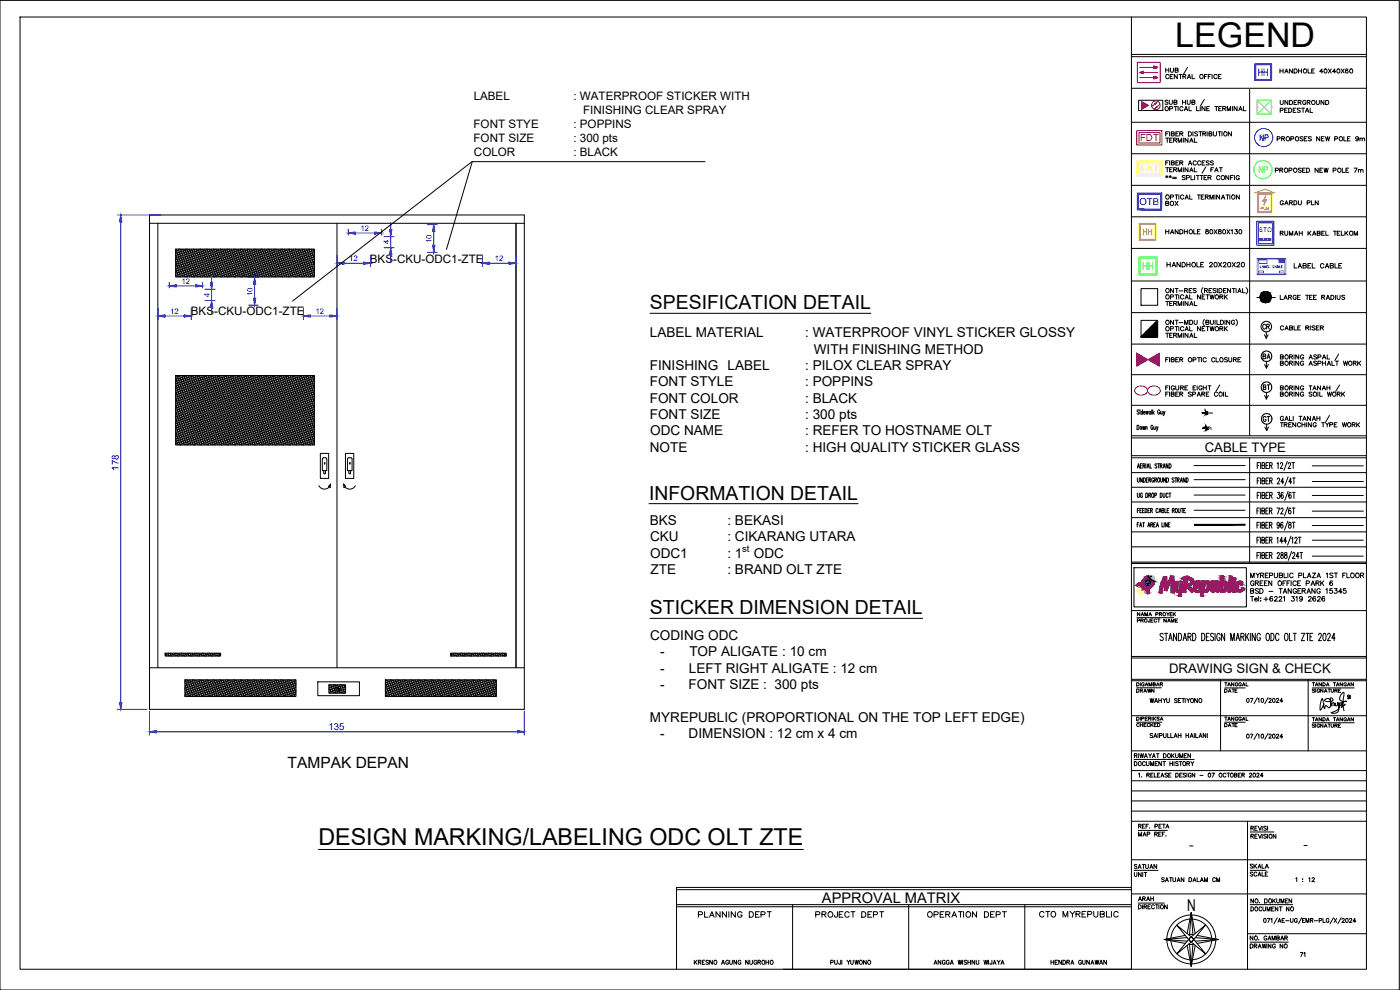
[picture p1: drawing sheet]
<svg xmlns="http://www.w3.org/2000/svg" width="420mm" height="297mm" viewBox="0 0 420 297" stroke-linecap="round" stroke-linejoin="round" font-family="sans-serif">
<defs><g id="words">
<text font-size="10.2" x="352.7" y="14.1">LEGEND</text>
<text font-size="7" x="95.5" y="253.4">DESIGN MARKING/LABELING ODC OLT ZTE</text>
<g font-size="5.8">
<text x="195.1" y="92.8">SPESIFICATION DETAIL</text>
<text x="194.8" y="149.9">INFORMATION DETAIL</text>
<text x="195.1" y="184.3">STICKER DIMENSION DETAIL</text>
</g>
<text font-size="5.3" fill="#00f" x="376.4" y="24">HH</text>
<text font-size="5.3" fill="#0f0" x="341.8" y="82.2">HH</text>
<text font-size="4.9" fill="#f00" x="348.5" y="23.3">HUB /</text>
<text font-size="4.9" fill="#00f" x="376.8" y="43.4">NP</text>
<text font-size="4.9" fill="#0f0" x="376.8" y="52.9">NP</text>
<text font-size="4.9" fill="#ff7f00" x="341.8" y="71.6">HH</text>
<g font-size="4.9">
<text x="356.2" y="273.5">N</text>
<text x="208.5" y="276.6">PLANNING DEPT</text>
<text x="243.4" y="276.6">PROJECT DEPT</text>
<text x="277.3" y="276.6">OPERATION DEPT</text>
</g>
<text font-size="4.7" x="86.3" y="230.4">TAMPAK DEPAN</text>
<g font-size="4.4">
<text x="377.8" y="99.8">CR</text>
<text x="377.8" y="109">BA</text>
<text x="377.8" y="118.2">BT</text>
<text x="377.8" y="127.7">GT</text>
<text x="246.7" y="270.8">APPROVAL MATRIX</text>
<text x="340.4" y="271.6">ARAH</text>
<text x="310.8" y="276.2">CTO MYREPUBLIC</text>
</g>
<g font-size="4.1">
<text x="195" y="101.2">LABEL MATERIAL</text>
<text x="241.6" y="101.2">: WATERPROOF VINYL STICKER GLOSSY</text>
<text x="244.2" y="106.1">WITH FINISHING METHOD</text>
<text x="195" y="111">FINISHING LABEL</text>
<text x="241.6" y="111">: PILOX CLEAR SPRAY</text>
<text x="195" y="115.9">FONT STYLE</text>
<text x="241.6" y="115.9">: POPPINS</text>
<text x="195" y="120.8">FONT COLOR</text>
<text x="195" y="125.7">FONT SIZE</text>
<text x="241.6" y="120.8">: BLACK</text>
<text x="241.6" y="125.7">: 300 pts</text>
<text x="195.1" y="130.6">ODC NAME</text>
<text x="241.6" y="130.6">: REFER TO HOSTNAME OLT</text>
<text x="195" y="135.5">NOTE</text>
<text x="241.6" y="135.5">: HIGH QUALITY STICKER GLASS</text>
<text x="195" y="157.6">BKS</text>
<text x="218.3" y="157.6">: BEKASI</text>
<text x="195.1" y="162.5">CKU</text>
<text x="195.1" y="167.4">ODC1</text>
<text x="218.3" y="162.5">: CIKARANG UTARA</text>
<text x="218.3" y="167.4">: 1</text>
<text x="226.2" y="167.4">ODC</text>
<text x="195.2" y="172.3">ZTE</text>
<text x="218.3" y="172.3">: BRAND OLT ZTE</text>
<text x="195.1" y="192">CODING ODC</text>
<text x="198.1" y="196.9">-</text>
<text x="206.9" y="196.9">TOP ALIGATE : 10 cm</text>
<text x="198.1" y="201.8">-</text>
<text x="206.7" y="201.8">LEFT RIGHT ALIGATE : 12 cm</text>
<text x="198.1" y="206.7">-</text>
<text x="206.7" y="206.7">FONT SIZE : 300 pts</text>
<text x="195" y="216.5">MYREPUBLIC (PROPORTIONAL ON THE TOP LEFT EDGE)</text>
<text x="198.1" y="221.4">-</text>
<text x="206.7" y="221.4">DIMENSION : 12 cm x 4 cm</text>
</g>
<g font-size="4">
<text x="383.1" y="32.5">UNDERGROUND</text>
<text x="348.5" y="62.8">BOX</text>
<text x="348.9" y="81.1">HANDHOLE 20X20X20</text>
<text x="387.3" y="81.5">LABEL CABLE</text>
<text x="348.5" y="92.8">TERMINAL</text>
<text x="348.5" y="102.3">TERMINAL</text>
<text x="361.6" y="135.5">CABLE TYPE</text>
<text x="350.9" y="202">DRAWING SIGN &amp; CHECK</text>
<text x="366.2" y="219.4">DATE</text>
<text x="339.4" y="261.8">SATUAN</text>
<text x="389.1" y="288.2">71</text>
</g>
<g font-size="3.5">
<text x="142.2" y="29.9">LABEL</text>
<text x="172.1" y="29.9">: WATERPROOF STICKER WITH</text>
<text x="175" y="34.1">FINISHING CLEAR SPRAY</text>
<text x="142.1" y="38.3">FONT STYE</text>
<text x="172.1" y="38.3">: POPPINS</text>
<text x="142.1" y="42.6">FONT SIZE</text>
<text x="142.2" y="46.8">COLOR</text>
<text x="172.1" y="42.6">: 300 pts</text>
<text x="172.1" y="46.8">: BLACK</text>
<text x="111" y="78.8">BKS-CKU-ODC1-ZTE</text>
<text x="57.3" y="94.6">BKS-CKU-ODC1-ZTE</text>
<text x="339.7" y="208.8">DRAWN</text>
<text x="366.2" y="208.8">DATE</text>
<text x="339.7" y="219.1">CHECKED</text>
</g>
<text font-size="3.1" fill="#808080" x="361.6" y="129.8">6M</text>
<text font-size="2.9" fill="#f00" x="342.1" y="42.4">FDT</text>
<text font-size="2.9" fill="#ffbf00" x="342.3" y="51.6">FAT</text>
<g font-size="2.9" fill="#00f">
<text x="342" y="61.5">OTB</text>
<text x="35.6" y="141.2" transform="rotate(-90 35.6 141.2)">178</text>
<text x="98.6" y="219">135</text>
</g>
<text font-size="2.9" x="222.8" y="165.6">st</text>
<g font-size="2.6">
<text x="355.6" y="255.1">-</text>
<text x="390.2" y="255.1">-</text>
</g>
<g font-size="2.3" fill="#00f">
<text x="108.2" y="69.4">12</text>
<text x="116.8" y="73.3" transform="rotate(-90 116.8 73.3)">4</text>
<text x="129.6" y="72.9" transform="rotate(-90 129.6 72.9)">10</text>
<text x="104.8" y="78.4">12</text>
<text x="148.5" y="78.4">12</text>
<text x="54.4" y="85.2">12</text>
<text x="63" y="89.1" transform="rotate(-90 63 89.1)">4</text>
<text x="75.9" y="88.8" transform="rotate(-90 75.9 88.8)">10</text>
<text x="51.1" y="94.3">12</text>
<text x="94.7" y="94.3">12</text>
</g>
<text font-size="1.9" fill="#00f" x="377.8" y="69.5">STO</text>
</g></defs>
<!-- layer: 0 -->
<g fill="none" stroke="#000" stroke-width=".3">
<path d="M0 .1h419.9v296.9h-419.9zM6 5.1h404.1v285.7h-404.1zM339.6 5.1v285.7h-104.5M339.6 26.5h70.5M339.6 36.7h70.5M350.5 30.3l-.3-.3-.4 .1v.5l.6 .2 .1 .3-.3 .2-.6-.2M350.7 39.5h-.9v1.3M350.9 30v1l.4 .3 .5-.3v-1M351 32.6h.8l.2-.4-.4-.3h-.6v1.3M351 39.5v1.3M352.3 30.7l.8-.1 .1-.3-.3-.3h-.6v1.3h.8l.1-.4-.3-.2M352.4 31.9h.9"/>
<path d="M352.8 31.9v1.3M353.6 31.9v1.3M353.7 39.5h-.8v1.3h.8M354.9 30v1.3M354.9 30.7h.9M355 32.3a.48 .48 0 0 0-.5-.4 .48 .48 0 0 0-.4 .6 .54 .54 0 0 0 .2 .6 .54 .54 0 0 0 .7-.1v-.1M355.4 33.2l.5-1.3 .5 1.3M355.6 32.8h.6M355.8 30v1.3M356.3 30l.1 1.1 .3 .2 .5-.3v-1M356.7 39.5h.4a.68 .68 0 0 1 .5 .7 .68 .68 0 0 1-.5 .6h-.4zM356.8 31.9v1.3h.8"/>
<path d="M357.7 30.7l.9-.1v-.4l-.3-.2h-.6v1.3l.9-.1v-.4l-.3-.1M358 39.5v1.3M359.1 31.9v1.3h.8M359.4 39.7l-.3-.2-.6 .2 .1 .3 .8 .4-.3 .4-.6-.2M359.8 39.5h.9M360.2 31.9v1.3M360.3 39.5v1.3M361.4 29.8l-1.1 1.9M361.5 22.9h.5M361.7 31.9v1.3l-1-1.3v1.3M362.2 32.6h.5M362.3 22.3h-.8v1.3"/>
<path d="M362.3 39.5v1.3M362.6 22.9h.5M363 31.9h-.8v1.3h.8M363.5 22.3h-.9v1.3M363.8 22.3v1.3M364.2 39.5v.9l.3 .4 .5-.2 .1-1.1M364.6 31.9h.9M365 31.9v1.3M365.3 22.6a.56 .56 0 0 0-.9 0 .56 .56 0 0 0 0 .8 .56 .56 0 0 0 .9-.1M365.6 39.5h.9M365.6 22.9h.5M365.8 32.6h.5"/>
<path d="M366 39.5v1.3M366.5 22.3h-.9v1.3h.9M366.6 31.9h-.8v1.3h.8M366.7 39.5v1.3M366.9 32.6l.8-.1 .2-.3-.4-.3h-.6v1.3M367.4 32.6l.5 .6M368.3 33.2v-1.3l.5 1.3 .5-1.3v1.3M369.6 39.5v1.3l-1-1.3v1.3M369.9 31.9v1.3M371.3 31.9v1.3l-.9-1.3v1.3M371.8 33.2l.5-1.3 .5 1.3M372 32.8h.6"/>
<path d="M373.2 31.9v1.3h.8M375 26.8v104M384.1 20.7v1.2M384.1 21.3h1M385.1 20.7v1.2M385.6 21.9l.5-1.2 .5 1.2M385.7 21.5h.7M387.9 20.7v1.2l-.9-1.2v1.2M388.4 20.7h.4a.63 .63 0 0 1 .5 .6 .63 .63 0 0 1-.5 .6h-.4zM389.7 21.3h.9M389.7 20.7v1.2M390.6 20.7v1.2"/>
<path d="M392.6 20.7v1.2h.7M393.7 21.3h.5M394.5 20.7h-.8v1.2h.8M397 21.5h-.9l.6-.8v1.2M397.6 20.7a.55 .55 0 0 1 .7 .6 .55 .55 0 0 1-.9 .4zM398.7 20.7l.8 1.2M399.5 20.7l-.8 1.2M400.9 21.5h-1l.7-.8v1.2M401.4 20.7a.55 .55 0 0 1 .7 .6 .55 .55 0 0 1-.8 .4zM402.5 20.7l.9 1.2M403.4 20.7l-.9 1.2M404.5 20.9v-.2a.56 .56 0 0 0-.8 .6 .56 .56 0 0 0 .8 .4 .41 .41 0 0 0-.2-.6 .41 .41 0 0 0-.5 .4"/>
<path d="M141.6 48.5l-53.8 41.8M211.6 48.5h-69.9l-7.7 26.3M339.6 55.6h70.5M339.6 46.1h70.5M349.8 48.8h.6M349.8 50.3h1M349.8 52.9l.7 .3M349.8 40.1h.6M349.8 41.4h1M350.2 52.6v.8M350.3 41.4v1.3M350.3 50.3v1.2"/>
<path d="M350.5 52.9l-.7 .3M350.7 48.2h-.9v1.3M350.9 52.9l.6 .3M351 48.2v1.3M351 50.9h.5M351 42h.5M351.2 52.6v.8M351.5 48.8h.8l.1-.3-.3-.3h-.6v1.3h.8l.1-.4-.3-.3M351.5 40.1h.8l.1-.3-.3-.3h-.6v1.3h.8l.1-.4-.3-.3M351.5 52.9l-.6 .3M351.8 50.3h-.8v1.2h.8M351.8 41.4h-.8v1.3h.8"/>
<path d="M351.9 53.2h1.2M351.9 53.6h1.2M352.2 50.9l.8-.1 .1-.3-.9-.2v1.2M352.2 42h.8l.1-.3-.3-.3h-.6v1.3M352.7 50.9l.4 .6M352.7 42l.4 .7M352.9 48.8h.5M352.9 40.1h.5M353.6 51.5v-1.2l.5 1.2 .5-1.2v1.2M353.6 42.7v-1.3l.5 1.3 .5-1.3v1.3M353.7 48.2h-.8v1.3h.8M354.1 48.8h.8l.1-.3-.3-.3h-.6v1.3"/>
<path d="M354.1 40.1h.8l.1-.3-.3-.3h-.6v1.3M354.5 48.8l.5 .7M354.5 40.1l.5 .7M355.1 41.4v1.3M355.1 50.3v1.2M355.6 59.8l.6-1.3 .5 1.3M355.7 52.9l-.3-.3-.6 .3 .1 .3 .7 .3v.4l-.8-.2M355.8 59.3h.6M356.1 53.3h.8l.1-.4-.3-.3h-.6v1.3M356.5 50.3v1.2l-.9-1.2v1.2M356.5 41.4v1.3l-.9-1.3v1.3M356.7 49.5l.5-1.3 .5 1.3"/>
<path d="M356.9 49.1h.6M357 58.5v1.3h.8M357 51.5l.5-1.2 .6 1.2M357 42.7l.5-1.3 .6 1.3M357.3 51.1h.6M357.3 42.3h.6M357.4 52.6v1.3h.8M358.4 50.3v1.2h.8M358.4 41.4v1.3h.8M358.5 52.6v1.3M359 48.5a.55 .55 0 0 0-.8 0 .55 .55 0 0 0 0 .8 .55 .55 0 0 0 .8-.1M359 52.6h.9"/>
<path d="M359.4 58.5h.9M359.5 52.6v1.3M359.8 58.5v1.3M360.2 52.6h.9M360.4 48.5a.55 .55 0 0 0-.8 0 .55 .55 0 0 0 0 .8 .55 .55 0 0 0 .8-.1M360.5 59.1h.5M360.6 52.6v1.3M360.8 48.8h.5M361 40.1h.7l.2-.3-.4-.3h-.5v1.3M361.4 58.5h-.9v1.3h.9M361.4 53.3h.5M361.4 40.1l.5 .7"/>
<path d="M361.6 48.2h-.8v1.3h.8M361.7 59.1l.8-.1 .1-.3-.9-.2v1.3M361.9 50.1l-1.1 1.9M362.2 52.6h-.8v1.3h.8M362.2 59.1l.4 .7M362.5 53.3l.8-.1 .2-.3-.4-.3h-.6v1.3M362.8 40.1h.8l.1-.3-.3-.3h-.6v1.3h.8l.1-.4-.3-.3M362.9 48.5l-.4-.3-.4 .1-.1 .4 .8 .3 .1 .3-.4 .2-.5-.2M363 53.3l.5 .6M363.1 59.8v-1.3l.5 1.3 .5-1.3v1.3M363.4 50.9h.5M364.2 48.5l-.3-.3-.5 .1v.5l.6 .2 .2 .3-.3 .2-.6-.2"/>
<path d="M364.2 50.3h-.8v1.2M364.5 51.5l.6-1.2 .5 1.2M364.6 58.5v1.3M364.7 51.1h.7M366 50.3h.9M366 58.5v1.3l-.9-1.3v1.3M366.1 53a.55 .55 0 0 0-.8-.1 .55 .55 0 0 0 0 .8 .55 .55 0 0 0 .8-.1M366.4 50.3v1.2M366.5 59.8l.6-1.3 .5 1.3M366.7 59.3h.7M368 58.5h.9M368.4 58.5v1.3"/>
<path d="M368.8 52.6v1.3l-.9-1.3v1.3M369.1 58.5v1.3M369.3 53.3h.5M370.1 52.6h-.8v1.3M370.5 52.6v1.3M371.9 58.5v1.3l-.8-1.3v1.3M371.9 53a.55 .55 0 0 0-.8-.1 .55 .55 0 0 0 0 .8 .55 .55 0 0 0 .8-.1v-.1h-.3M382.7 51.1l.8-.1v-.5l-.8-.1v1.3M383.3 41.7l.8-.1v-.5l-.8-.1v1.3M384.1 51h.8v-.4l-.8-.2v1.3M384.6 51l.4 .7M384.6 41.6h.8l.1-.3-.1-.3h-.8v1.3"/>
<path d="M385.1 41.6l.4 .7M386.8 51.1l.8-.1v-.5l-.8-.1v1.3M387.4 41.7l.8-.1v-.5l-.8-.1v1.3M390.5 50.6l-.7-.1-.1 .4 .7 .3 .1 .3-.3 .2-.6-.2M390.9 51h.5M391 41.2l-.3-.2-.6 .2 .2 .3 .7 .4-.3 .4-.6-.2M391.4 41.6h.6M391.8 50.4h-.9v1.3h.9M392.1 50.4h.5a.66 .66 0 0 1 .4 .7 .66 .66 0 0 1-.4 .6h-.5zM392.3 41h-.9v1.3h.9M393.6 41.2l-.4-.2-.6 .2 .2 .3 .8 .4-.4 .4-.6-.2M395.6 50.4v1.3l-.9-1.3v1.3"/>
<path d="M396.1 41v1.3l-1-1.3v1.3M396.1 51h.5M396.6 41.6h.5M396.9 50.4h-.8v1.3h.8M397.3 50.4l.3 1.3 .4-1.3 .3 1.3 .3-1.3M397.4 41h-.8v1.3h.8M397.8 41l.3 1.3 .3-1.3 .3 1.3 .4-1.3M400.1 51.1l.8-.1v-.5l-.8-.1v1.3M400.6 41.7l.7-.1v-.6h-.7v1.3M402.8 50.4v1.3h.8M403.3 41v1.3h.8M403.9 51h.6"/>
<path d="M404.4 41.6h.5M404.7 50.4h-.8v1.3h.8M405.2 41h-.8v1.3h.8M406.4 50.4h.9l-.7 1.3M407.7 41.4a.43 .43 0 0 1-.6 .4 .43 .43 0 0 1-.2-.7 .43 .43 0 0 1 .7 .1l-.1 1-.6-.1M407.7 51.1l.6-.2v.8M407.7 50.9v.8M408.1 41.7l.7-.2v.8M408.1 41.4v.9M408.3 51.1l.7-.2 .1 .8M408.8 41.7l.7-.2v.8M44.9 64.5h112.5v148.3h-112.5z"/>
<path d="M44.9 67h112.5M47.4 67v133.3M52.7 74.7h41.7v8.4h-41.7zM52.7 79.9l11.8 3.2M52.7 79.4l13.8 3.7M52.7 78.9l15.8 4.2M52.7 77.8l19.9 5.3M52.7 77.2l22 5.9M52.7 76.7l24 6.4M52.7 75.6l28.1 7.5M52.7 75l30.1 8.1M53.1 74.7l-.4 1.4"/>
<path d="M53.6 74.7l-.9 3.5M53.8 74.7l31.1 8.4M54.2 74.7l-1.5 5.5M54.7 74.7l-2 7.6M55.2 74.7l-2.2 8.4M56.3 74.7l-2.2 8.4M56.9 74.7l-2.2 8.4M57.4 74.7l-2.2 8.4M57.9 74.7l31.1 8.4M58 74.7l-2.2 8.4M58.5 74.7l-2.2 8.4-3.6-1M59.1 74.7l-2.2 8.4"/>
<path d="M59.6 74.7l-2.2 8.4M59.9 74.7l31.1 8.4M60.2 74.7l-2.2 8.4M60.7 74.7l-2.2 8.4M61.3 74.7l-2.2 8.4M61.8 74.7l-2.2 8.4M62 74.7l31.1 8.4M62.4 74.7l-2.2 8.4M62.9 74.7l-2.2 8.4M63.5 74.7l-2.2 8.4M64.6 74.7l-2.2 8.4M65.1 74.7l-2.2 8.4"/>
<path d="M65.7 74.7l-2.2 8.4M66.1 74.7l28.3 7.6M66.2 74.7l-2.2 8.4M66.8 74.7l-2.3 8.4M67.3 74.7l-2.2 8.4M67.9 74.7l-2.3 8.4M68.1 74.7l26.3 7.1M68.4 74.7l-2.2 8.4M69 74.7l-2.3 8.4M69.5 74.7l-2.2 8.4M70.1 74.7l-2.3 8.4M70.1 74.7l24.3 6.5"/>
<path d="M70.6 74.7l-2.2 8.4M71.2 74.7l-2.3 8.4M71.7 74.7l-2.2 8.4M72.8 74.7l-2.2 8.4-17.9-4.8M73.3 74.7l-2.2 8.4M73.9 74.7l-2.2 8.4M74.3 74.7l20.1 5.4-.8 3M74.4 74.7l-2.2 8.4M75 74.7l-2.2 8.4M75.5 74.7l-2.2 8.4M76.1 74.7l-2.3 8.4M76.3 74.7l18.1 4.9"/>
<path d="M76.6 74.7l-2.2 8.4M77.2 74.7l-2.3 8.4M77.7 74.7l-2.2 8.4M78.3 74.7l-2.3 8.4M78.3 74.7l16.1 4.3M78.8 74.7l-2.2 8.4M79.4 74.7l-2.3 8.4M79.9 74.7l-2.2 8.4M80.4 74.7l14 3.8M80.5 74.7l-2.3 8.4M81 74.7l-2.2 8.4-26.1-7M81.6 74.7l-2.3 8.4"/>
<path d="M82.1 74.7l-2.2 8.4M82.4 74.7l12 3.3M82.6 74.7l-2.2 8.4M83.2 74.7l-2.2 8.4M83.7 74.7l-2.2 8.4M84.3 74.7l-2.2 8.4M84.5 74.7l9.9 2.7M84.8 74.7l-2.2 8.4M85.4 74.7l-2.3 8.4M85.9 74.7l-2.2 8.4M87 74.7l-2.2 8.4M87.6 74.7l-2.3 8.4"/>
<path d="M88.1 74.7l-2.2 8.4M88.6 74.7l5.8 1.6M88.7 74.7l-2.3 8.4M89.2 74.7l-2.2 8.4-31.2-8.4-2.2 8.4M89.8 74.7l-2.3 8.4M90.3 74.7l-2.2 8.4M90.6 74.7l3.8 1.1M90.9 74.7l-2.3 8.4M91.4 74.7l-2.2 8.4M91.9 74.7l-2.2 8.4M92.5 74.7l-2.2 8.4M92.7 74.7l1.7 .5"/>
<path d="M93 74.7l-2.2 8.4M93.6 74.7l-2.2 8.4M94.1 74.7l-2.2 8.4M94.4 76.9l-7.9-2.2-2.3 8.4M94.4 76l-1.9 7.1M94.4 78l-1.4 5.1M101.1 67v133.3M154.9 67v133.3M339.6 74.5h70.5M339.6 65.1h70.5M349.8 68.9v1.3M349.8 69.5h1"/>
<path d="M350.8 68.9v1.3M351.3 70.2l.5-1.3 .5 1.3M351.5 69.8h.6M353.6 68.9v1.3l-.9-1.3v1.3M354.1 68.9h.4a.66 .66 0 0 1 .5 .6 .66 .66 0 0 1-.5 .7h-.4zM355.4 69.5h.9M355.4 68.9v1.3M356.3 68.9v1.3M358.3 68.9v1.3h.7M359.4 69.5h.5M360.2 68.9h-.8v1.3h.8M361.9 68.9v.4l.8 .5a.47 .47 0 0 1-.5 .4 .47 .47 0 0 1-.4-.4l.8-.6-.1-.3z"/>
<path d="M363.3 68.9a.59 .59 0 0 1 .7 .6 .59 .59 0 0 1-.7 .6l-.2-.5zM364.4 68.9l.9 1.3M365.3 68.9l-.9 1.3M365.8 68.9v.4l.7 .5a.44 .44 0 0 1-.4 .4 .44 .44 0 0 1-.5-.4l.9-.6-.1-.3zM367.1 68.9a.59 .59 0 0 1 .7 .6 .59 .59 0 0 1-.7 .6l-.2-.5zM368.2 68.9l.9 1.3M369.1 68.9l-.9 1.3M369.5 69.2l.3-.3v1.3M370.6 68.9h.7l-.3 .5a.45 .45 0 0 1 .4 .4 .45 .45 0 0 1-.4 .5 .45 .45 0 0 1-.5-.4M372 68.9a.59 .59 0 0 1 .7 .6 .59 .59 0 0 1-.7 .6l-.2-.5zM384.2 70l.8-.1 .1-.3-.9-.2v1.2M384.6 70l.5 .6"/>
<path d="M385.1 60.5a.48 .48 0 0 0-.5-.3 .48 .48 0 0 0-.4 .5 .54 .54 0 0 0 .2 .7 .54 .54 0 0 0 .7-.1v-.3h-.2M385.6 61.5l.5-1.3 .5 1.3M385.6 69.4v1l.4 .2 .5-.3v-.9M385.7 61h.7M387 60.8l.8-.1v-.4l-.8-.1v1.3M387 70.6v-1.2l.5 1.2 .5-1.2v1.2M387.4 60.8l.5 .7M388.3 60.2h.4a.63 .63 0 0 1 .5 .6 .63 .63 0 0 1-.5 .7h-.4zM388.5 70.6l.5-1.2 .5 1.2M388.7 70.2h.6M389.7 60.2v1.1l.4 .2 .5-.4v-.9M389.9 69.4v1.2"/>
<path d="M389.9 70h.9M390.8 69.4v1.2M392.3 60.9l.8-.1 .1-.4-.9-.2v1.3M392.6 69.4v1.2M392.9 69.9l.5 .7M393.4 69.4l-.8 .8M393.6 60.2v1.3h.8M393.9 70.6l.5-1.2 .5 1.2M394.1 70.2h.6M395.3 70l.9-.2v-.3l-.9-.1v1.2l.9-.1v-.4l-.3-.1M395.6 60.2v1.3l-.9-1.3v1.3M396.7 70h.5"/>
<path d="M397.5 69.4h-.8v1.2h.8M397.9 69.4v1.2h.8M400.2 69.4h.9M400.6 69.4v1.2M401.3 70h.5M402.2 69.4h-.9v1.2h.9M402.5 69.4v1.2h.8M403.6 69.4v1.2M404 69.9l.5 .7M404.5 69.4l-.9 .8M406.4 70.6v-1.2l.5 1.2 .5-1.2v1.2M52.7 82.7l1.5 .4"/>
<path d="M52.7 81.6l5.6 1.5M52.7 81l7.7 2.1M52.7 80.5l9.7 2.6M94.4 82.9l-30.4-8.2-2.2 8.4M94.4 80.7l-22.1-6-2.3 8.4M94.4 82.2l-.3 .9M195.1 94h66.3M339.6 93.8h70.5M339.6 84.3h70.5M342.4 86.6h5v5h-5zM352.2 96.1v1.3l-.9-1.3v1.3M352.2 86.6v1.2l-.9-1.2v1.2"/>
<path d="M352.7 96.1h.9M352.7 86.6h.9M353.1 86.6v1.2M353.1 96.1v1.3M353.8 96.8h1.2M353.8 87.3h1.2M355.5 97.4v-1.3l.5 1.3 .5-1.3v1.3M355.5 87.2l.8-.1 .1-.3-.9-.2v1.2M355.9 87.2l.5 .6M356.9 87.2h.5M357 96.1h.5a.68 .68 0 0 1 .4 .6 .68 .68 0 0 1-.4 .7h-.5zM357.7 86.6h-.8v1.2h.8"/>
<path d="M358.4 96.1v1.1l.4 .2 .4-.2 .1-1.1M359 86.7l-.4-.1-.5 .1 .1 .3 .7 .3v.4l-.5 .1-.3-.2M361 86.3a1.2 1.2 0 0 0 0 1.9M361.5 95.8a1.24 1.24 0 0 0 0 2M361.5 87.2l.7-.1 .2-.3-.9-.2v1.2M361.6 88.5h-.8v1.2h.8M361.6 98h-.8v1.3h.8M361.9 96.7l.8-.1 .1-.3-.1-.2h-.8v1.3l.9-.2v-.3l-.3-.2M361.9 87.2l.5 .6M362 88.5h.9M362 98h.9M362.4 88.5v1.2"/>
<path d="M362.4 98v1.3M362.8 87.2h.5M363.1 88.5l.4 1.2 .3-1.2 .3 1.2 .3-1.2M363.1 98l.4 1.3 .3-1.3 .3 1.3 .3-1.3M363.3 96.1v.9l.3 .4 .5-.2 .1-1.1M363.6 86.6h-.8v1.2h.8M364.7 96.1v1.3M365 86.7l-.4-.1-.6 .1 .2 .3 .7 .3-.1 .4-.4 .1-.4-.2M365.2 96.1v1.3h.8M365.3 86.6v1.2M365.8 86.6h.5a.66 .66 0 0 1 .5 .6 .66 .66 0 0 1-.5 .6h-.5zM366.1 89.1l.8-.1v-.4l-.8-.1v1.2"/>
<path d="M366.1 98.6l.8-.1v-.4l-.8-.1v1.3M366.3 96.1h.4a.66 .66 0 0 1 .5 .6 .66 .66 0 0 1-.5 .7h-.4zM366.5 89.1l.5 .6M366.5 98.6l.5 .7M367.2 87.2h.5M367.5 88.5v1.2M367.5 98v1.3M367.6 96.1v1.3M367.7 89l.6 .7M367.7 98.5l.6 .8M368 86.6h-.8v1.2h.8M368.3 88.5l-.8 .8"/>
<path d="M368.3 98l-.8 .8M369.1 96.1v1.3l-1-1.3v1.3M369.3 86.6v1.2l-.9-1.2v1.2M369.8 86.6h.9M370.2 86.6v1.2M370.5 96.4a.48 .48 0 0 0-.5-.3 .48 .48 0 0 0-.4 .4v.4a.47 .47 0 0 0 .4 .5 .47 .47 0 0 0 .5-.5h-.3M370.9 95.8a1.32 1.32 0 0 1 0 2M371 86.6v1.2M371.5 87.8l.5-1.2 .5 1.2M371.7 87.4h.6M372.9 86.6v1.2h.8M374 86.3a1.2 1.2 0 0 1 0 1.9"/>
<path d="M377.2 89.3h5.5M384.2 88.6v1.3h.8M385.2 98.1a.55 .55 0 0 0-.8-.1 .55 .55 0 0 0 0 .8 .55 .55 0 0 0 .8-.1M385.3 89.9l.5-1.3 .5 1.3M385.5 89.4h.6M385.6 99l.5-1.2 .5 1.2M385.8 98.6h.7M386.7 89.2l.8-.1 .1-.3-.9-.2v1.3M387 98.4l.9-.2v-.3l-.9-.1v1.2l.9-.1v-.3l-.3-.2M387.1 89.2l.5 .7M388.4 97.8v1.2h.7M389 88.9a.48 .48 0 0 0-.5-.3 .48 .48 0 0 0-.4 .5 .54 .54 0 0 0 .2 .6 .54 .54 0 0 0 .7-.1v-.2h-.3"/>
<path d="M389.4 89.2h.5M389.5 98.4h.5M390.2 88.6h-.8v1.3h.8M390.3 97.8h-.8v1.2h.8M391.8 88.6h.9M391.9 98.4l.8-.1 .1-.3-.9-.2v1.2M392.3 88.6v1.3M392.3 98.4l.5 .6M393 89.2h.5M393.2 97.8v1.2M393.8 88.6h-.8v1.3h.8M394.2 89.2h.5"/>
<path d="M394.7 97.9l-.8-.1-.1 .4 .7 .3 .2 .3-.4 .2-.6-.2M395.1 88.6h-.9v1.3h.9M395.1 98.4h.5M395.9 97.8h-.8v1.2h.8M396.2 98.4l.8-.1 .2-.3-1-.2v1.2M396.7 89.2l.7-.1 .2-.3-.9-.2v1.3M396.7 98.4l.5 .6M397.1 89.2l.5 .7M398 89.9l.5-1.3 .5 1.3M398.2 89.4h.6M399.4 88.6h.5a.68 .68 0 0 1 .4 .6 .68 .68 0 0 1-.4 .7h-.5zM400.8 88.6v1.3"/>
<path d="M401.3 88.6v1l.4 .3 .4-.3 .1-1M403.6 88.8l-.8-.2v.4l.7 .4 .1 .2-.3 .3-.6-.3M52.7 112.7h41.7v20.8h-41.7zM52.7 113.9l41.7 11.2-2.3 8.4M52.7 119.9l41.7 11.2M52.7 119.4l41.7 11.1M52.7 118.8l41.7 11.2M52.7 118.3l41.7 11.1M52.7 117.7l41.7 11.2M52.7 117.2l41.7 11.1M52.7 116.6l41.7 11.2M52.7 116.1l41.7 11.1"/>
<path d="M52.7 115.6l41.7 11.1M52.7 115l41.7 11.1M52.7 114.5l41.7 11.1M52.7 113.4l41.7 11.1M52.7 112.8l41.7 11.2M52.8 112.7l-.1 .2M53.3 112.7l-.6 2.3M53.8 112.7l-1.1 4.3M54.3 112.7l40.1 10.7M54.4 112.7l-1.7 6.4M54.9 112.7l-2.2 8.4M55.5 112.7l-2.8 10.4"/>
<path d="M56 112.7l-3.3 12.5M56.3 112.7l38.1 10.2M56.6 112.7l-3.9 14.5M57.1 112.7l-4.4 16.6M57.7 112.7l-5 18.6M58.3 112.7l-5.6 20.7M58.3 112.7l36.1 9.6M58.8 112.7l-5.6 20.8M59.4 112.7l-5.6 20.8M59.9 112.7l-5.6 20.8-1.6-.4M60.4 112.7l34 9.1M60.5 112.7l-5.6 20.8"/>
<path d="M61 112.7l-5.6 20.8M61.6 112.7l-5.6 20.8M62.1 112.7l-5.6 20.8M62.4 112.7l32 8.5M62.7 112.7l-5.6 20.8M63.2 112.7l-5.6 20.8M63.7 112.7l-5.5 20.8M64.3 112.7l-5.6 20.8M64.5 112.7l29.9 8M64.8 112.7l-5.6 20.8M65.4 112.7l-5.6 20.8M65.9 112.7l-5.6 20.8"/>
<path d="M66.5 112.7l-5.6 20.8M66.5 112.7l27.9 7.4M67 112.7l-5.6 20.8M67.6 112.7l-5.6 20.8M68.1 112.7l-5.6 20.8-9.8-2.6M68.6 112.7l25.8 6.9M68.7 112.7l-5.6 20.8M69.2 112.7l-5.6 20.8M69.8 112.7l-5.6 20.8M70.3 112.7l-5.6 20.8M70.6 112.7l23.8 6.3M70.9 112.7l-5.6 20.8"/>
<path d="M71.4 112.7l-5.6 20.8M71.9 112.7l-5.5 20.8M72.5 112.7l-5.6 20.8M72.6 112.7l21.8 5.8M73 112.7l-5.5 20.8M73.6 112.7l-5.6 20.8M74.1 112.7l-5.6 20.8M74.7 112.7l-5.6 20.8M74.7 112.7l19.7 5.2M75.2 112.7l-5.6 20.8M75.8 112.7l-5.6 20.8M76.3 112.7l-5.6 20.8"/>
<path d="M76.8 112.7l17.6 4.7M76.9 112.7l-5.6 20.8M77.4 112.7l-5.6 20.8M78 112.7l-5.6 20.8M78.5 112.7l-5.6 20.8M78.8 112.7l15.6 4.1M79.1 112.7l-5.6 20.8M79.6 112.7l-5.6 20.8M80.2 112.7l-5.6 20.8M80.7 112.7l-5.6 20.8M80.9 112.7l13.5 3.6M81.2 112.7l-5.5 20.8"/>
<path d="M81.8 112.7l-5.6 20.8M82.3 112.7l-5.5 20.8-24.1-6.5M83.4 112.7l-5.5 20.8M84 112.7l-5.6 20.8M84.5 112.7l-5.5 20.8M84.9 112.7l9.5 2.5M85.1 112.7l-5.6 20.8M85.6 112.7l-5.5 20.8M86.2 112.7l-5.6 20.8M86.7 112.7l-5.5 20.8M87 112.7l7.4 2M87.3 112.7l-5.6 20.8"/>
<path d="M87.8 112.7l-5.5 20.8M88.4 112.7l-5.6 20.8M88.9 112.7l-5.5 20.8M89 112.7l5.4 1.4M89.5 112.7l-5.6 20.8M90 112.7l-5.5 20.8M90.6 112.7l-5.6 20.8-32.3-8.6M91.7 112.7l-5.6 20.8M92.2 112.7l-5.6 20.8M92.8 112.7l-5.6 20.8M93.1 112.7l1.3 .3M93.3 112.7l-5.6 20.8"/>
<path d="M93.9 112.7l-5.6 20.8M94.4 115.7l-11.5-3-5.6 20.8M94.4 113.6l-3.3-.9-5.5 20.8M94.4 112.8l-5.6 20.7M94.4 114.8l-5 18.7M94.4 116.9l-4.5 16.6M94.4 118.9l-3.9 14.6M339.6 103.2h70.5M339.6 112.4h70.5M349.8 107.9h.6M349.8 116.4h.6M349.8 118.2h.6"/>
<path d="M350.6 107.3h-.8v1.3M350.6 115.8h-.8v1.2M350.6 117.6h-.8v1.3M351 107.3v1.3M351 115.8v1.2M351 117.6v1.3M351.5 107.9l.8-.1v-.4l-.8-.1v1.3l.8-.2v-.4l-.2-.1M351.5 118.2l.8-.1v-.3l-.8-.2v1.3l.8-.1v-.5l-.2-.1M352.5 116.1a.55 .55 0 0 0-.8-.1 .55 .55 0 0 0 0 .8 .55 .55 0 0 0 .8-.1v-.2h-.4M352.8 115.8l.1 1 .3 .2 .5-.2v-1M352.8 107.9h.6M352.8 118.2h.6"/>
<path d="M353.7 107.3h-.9v1.3h.9M353.7 117.6h-.9v1.3h.9M354.1 107.9h.7l.2-.3-.4-.3h-.5v1.3M354.1 118.2h.7l.2-.3-.4-.3h-.5v1.3M354.2 116.4h.6l.4-.4-1-.2v1.2M354.5 107.9l.5 .7M354.5 118.2l.5 .7M354.7 116.4l.5 .6M355.6 116.4h.5M356.4 115.8h-.8v1.2h.8M357.5 117.8l-.3-.2-.6 .2 .1 .3 .8 .4-.1 .4-.8-.2M357.9 118.3l.8-.1 .1-.3-.3-.3h-.6v1.3"/>
<path d="M358.1 108l.7-.1 .1-.3-.3-.3h-.5v1.3M358.1 116.4h.5M358.9 115.8h-.8v1.2h.8M359.3 118.9l.5-1.3 .5 1.3M359.3 115.8v1.2M359.4 107.3h.9M359.5 118.5h.6M359.8 107.3v1.3M360.6 107.3v1.3M360.7 118.2l.8-.1v-.3l-.8-.2v1.3M360.7 116.1a.48 .48 0 0 0-.5-.3 .48 .48 0 0 0-.4 .4 .54 .54 0 0 0 .2 .7 .54 .54 0 0 0 .7-.1v-.3h-.3M361.1 116.4h.9"/>
<path d="M361.1 115.8v1.2M361.1 118.2l.5 .7M362 107.6a.55 .55 0 0 0-.8-.1 .55 .55 0 0 0 0 .8 .55 .55 0 0 0 .8 0M362 115.8v1.2M362 118.2h.5M362.5 115.8h.9M362.8 117.6h-.8v1.3h.8M363 115.8v1.2M364.6 107.6a.53 .53 0 0 0-.8-.2 .53 .53 0 0 0-.2 .7 .48 .48 0 0 0 .4 .5 .48 .48 0 0 0 .6-.3M365 107.3v1.3h.8M365.4 117.9a.55 .55 0 0 0-.8 0 .55 .55 0 0 0 0 .8 .55 .55 0 0 0 .8-.1M366.1 115.5l-1.2 1.9"/>
<path d="M367.2 117.6v1.3M367.7 117.6v1.3h.8M368.4 107.5l-.4-.2-.5 .2 .1 .3 .8 .4-.1 .3-.8-.1M368.8 107.3v1.1l.3 .2 .5-.2 .1-1.1M370.2 107.9l.8-.1v-.4l-.8-.1v1.3M370.6 107.9l.5 .7M371.5 107.9h.5M372.4 107.3h-.9v1.3h.9M384.3 116.4l.7-.1 .1-.3-.8-.2v1.2l.8-.1v-.3l-.3-.2M384.3 118.2h.7l.1-.3-.3-.3h-.5v1.3h.7l.1-.4-.3-.3M384.3 107.1l.8-.1v-.3l-.3-.2h-.5v1.2h.7l.1-.4-.3-.2M384.3 109l.7-.1 .1-.3-.3-.2h-.5v1.2l.8-.1v-.3l-.3-.2"/>
<path d="M387 116.4l.9-.2v-.3l-.9-.1v1.2M387 118.2l.9-.1v-.3l-.9-.2v1.3M387 107.1l.9-.1v-.4l-.9-.1v1.2M387 109l.8-.1 .1-.4-.9-.1v1.2M387.4 116.4l.5 .6M387.4 118.2l.5 .7M387.4 107.1l.5 .6M387.4 109l.5 .6M388.4 106.5v1.2M388.4 108.4v1.2M388.4 115.8v1.2M388.4 117.6v1.3"/>
<path d="M389.8 115.8v1.2l-.9-1.2v1.2M389.8 117.6v1.3l-.9-1.3v1.3M389.8 106.5v1.2l-.9-1.2v1.2M389.8 108.4v1.2l-.9-1.2v1.2M391.2 116.1a.55 .55 0 0 0-.8-.1 .55 .55 0 0 0 0 .8 .55 .55 0 0 0 .8-.1v-.2h-.3M391.2 117.9a.55 .55 0 0 0-.8 0 .55 .55 0 0 0 0 .8 .55 .55 0 0 0 .8-.1v-.2h-.3M391.2 106.8a.55 .55 0 0 0-.8-.1 .55 .55 0 0 0 0 .8 .55 .55 0 0 0 .8-.1v-.1h-.3M391.2 108.7a.51 .51 0 0 0-.5-.3 .51 .51 0 0 0-.4 .4v.4a.49 .49 0 0 0 .5 .4 .49 .49 0 0 0 .4-.4h-.3M392.9 107.7l.5-1.2 .5 1.2M392.9 109.6l.5-1.2 .5 1.2M392.9 115.8h.8M393 107.3h.7"/>
<path d="M393 109.2h.7M393.3 115.8v1.2M393.7 117.8l-.3-.2-.5 .2 .1 .3 .7 .4-.1 .4-.7-.2M394 117l.5-1.2 .5 1.2M394.2 116.6h.6M395.1 106.7l-.3-.2-.5 .2 .1 .3 .7 .4-.3 .3-.5-.1M395.1 108.5l-.3-.1-.5 .1 .1 .3 .7 .4-.3 .4-.5-.1M395.5 107.1h.8l.2-.4-.4-.2h-.6v1.2M395.5 109h.8l.2-.4-.4-.2h-.6v1.2M395.5 117.6v1.3M396.1 117.6v1.3h.7M396.3 115.8v1.2l-.9-1.2v1.2"/>
<path d="M396.8 117l.5-1.2 .5 1.2M396.9 107.7l.5-1.2 .5 1.2M396.9 108.4v1.2M396.9 109h.9M397 116.6h.6M397.1 107.3h.6M397.8 108.4v1.2M398.2 116.4h.9M398.2 115.8v1.2M398.3 106.5v1.2h.8M398.3 109.6l.5-1.2 .5 1.2M398.4 117.6l.3 1.3 .3-1.3 .3 1.3 .3-1.3"/>
<path d="M398.5 109.2h.6M399.1 115.8v1.2M399.7 108.4v1.2h.8M400.8 108.4h.9M401.2 108.4v1.2M401.3 118.2l.9-.1v-.3l-.9-.2v1.3M401.7 118.2l.5 .7M401.7 106.2l-1.1 1.9M402 115.5l-1.1 1.9M402.7 117.6v1.3M403 118.2l.6 .7M403.2 108.4l.3 1.2 .3-1.2 .4 1.2 .3-1.2"/>
<path d="M403.6 117.6l-.9 .9M406.1 109l.8-.1 .1-.3-.3-.2h-.6v1.2M406.6 109l.4 .6M407.5 108.4v1.2M407.8 108.9l.6 .7M408.4 108.4l-.9 .8M52.7 122.7l40.5 10.8 1.2-4.4M52.7 132.5l3.6 1M52.7 132l5.7 1.5M52.7 131.4l7.8 2.1M52.7 130.3l11.9 3.2M52.7 129.8l13.9 3.7"/>
<path d="M52.7 129.2l15.9 4.3M52.7 128.7l18 4.8M52.7 128.1l20 5.4M52.7 127.6l22.1 5.9M52.7 126.5l26.2 7M52.7 125.9l28.2 7.6M52.7 125.4l30.2 8.1M52.7 124.3l34.3 9.2M52.7 123.8l36.4 9.7M52.7 123.2l38.4 10.3M52.7 122.1l41.7 11.2M52.7 121.6l41.7 11.1"/>
<path d="M52.7 121l41.7 11.2M52.7 120.5l41.7 11.1M94.4 121l-3.4 12.5M94.4 123l-2.8 10.5M94.4 127.1l-1.7 6.4M94.4 131.2l-.6 2.3M94.4 133.3l-.1 .2M96.1 136h2.5v7.5h-2.5zM97.2 137.4h.5M97.2 137.3l-.4 .4M97.4 138.9v.3l.1-.3M97.4 138.9h.1"/>
<path d="M97.7 137.3l.4 .4v3.5h-1.4v-3.5M103.7 136h2.5v7.5h-2.5zM104.7 137.4h.5M104.7 137.3l-.4 .4v3.5h1.4v-3.5l-.4-.4M104.9 138.9v.3M104.9 138.9h.2M105.1 138.9l-.2 .3M339.6 137.4h70.5M339.6 131.4h70.5M339.6 136.7h70.5M339.6 121.6h70.5M339.6 130.8h70.5"/>
<path d="M341.2 127.6a.64 .64 0 0 1 .7 .6 .64 .64 0 0 1-.7 .6zM341.8 123.2a.31 .31 0 0 0-.5-.2 .31 .31 0 0 0 .1 .6l.4 .2v.3l-.2 .2-.4-.2M342.1 123h.1M342.1 123.4v.9M342.2 139.8h.4M342.8 139.1h-.6v1.3h.6M342.9 128l.2 .8 .1-.8 .2 .8 .2-.8M342.9 123.6l-.2-.2a.41 .41 0 0 0-.3 .5 .41 .41 0 0 0 .4 .3l.1-.1M342.9 123v1.3M343 139.8l.5-.1 .1-.4-.6-.2v1.3M343.2 123.8h.5l-.1-.3a.35 .35 0 0 0-.4 .4 .35 .35 0 0 0 .5 .2M343.3 139.8l.3 .6"/>
<path d="M343.8 128.3l.4-.3 .1 .8M343.8 128v.8M343.9 139.1v1.3M344 123.4l.1 .9 .2-.9 .1 .9 .2-.9M345.1 139.1v1.3h.5M345.4 123.6l-.1-.1a.35 .35 0 0 0-.5 .4 .35 .35 0 0 0 .6 .2M345.4 123.4v.9M345.7 123v1.3M345.9 123v1.3M346 127.9a.32 .32 0 0 0-.4-.3 .32 .32 0 0 0-.2 .4v.4a.33 .33 0 0 0 .3 .5 .33 .33 0 0 0 .3-.5h-.2M346.1 123.8l.3 .5M346.2 128l.1 .8 .4-.2"/>
<path d="M346.4 123.4l-.5 .6M346.7 128v.8M347.1 128l.2 .8 .3-.8M347.2 139.3a.28 .28 0 0 0-.5-.1 .28 .28 0 0 0 .1 .5l.4 .6-.2 .1-.4-.1M347.3 128.8l-.3 .5M347.4 139.1h.6M347.7 139.1v1.3M348.1 123.3a.34 .34 0 0 0-.5-.3 .34 .34 0 0 0-.2 .5l.3 .8 .3-.2 .1-.3h-.2M348.2 139.8l.5-.2v-.4l-.5-.1v1.3M348.3 123.4l.1 .8 .4-.2M348.5 139.8l.2 .6M348.8 123.4v.9"/>
<path d="M349.1 123.4l.3 .9 .2-.9M349.4 124.3l-.3 .4M350.5 139.1v1.3l-.5-1.3v1.3M350.9 139.1a.66 .66 0 0 1 .6 .7 .66 .66 0 0 1-.6 .6zM358.4 139.7h15.3M375 137.4v31.2M377.3 139.6h.4M378 138.8h-.7v1.8M378.3 138.8v1.8M378.8 139.6l.7-.1-.1-.6-.6-.1v1.8l.7-.2v-.6l-.2-.2M379.9 139.6h.5M380.7 138.8h-.8v1.8h.8"/>
<path d="M381 139.6h.7v-.7l-.7-.1v1.8M381.4 139.6l.4 1M383.3 139.1l.3-.3v1.8M384.3 139.2v-.2a.39 .39 0 0 1 .6-.1 .39 .39 0 0 1 0 .6l-.7 1.1h.8M384.3 126.8h.8M384.7 126.8v1.3M385.2 125.2a.48 .48 0 0 0-.5-.3 .48 .48 0 0 0-.4 .5v.3a.47 .47 0 0 0 .4 .5 .47 .47 0 0 0 .5-.5h-.3M385.4 127.4h.8l.1-.4-.9-.2v1.3M385.6 126.2l.5-1.3 .5 1.3M385.8 125.8h.6M385.9 127.4l.4 .7M386.3 138.5l-1 2.7"/>
<path d="M386.6 139.2l.1-.2a.39 .39 0 0 1 .5-.1 .39 .39 0 0 1 .1 .6l-.7 1.1h.7M386.8 127.4h.5M387 124.9v1.3h.8M387.6 126.8h-.8v1.3h.8M387.7 138.8h.8M388.1 124.9v1.3M388.1 138.8v1.8M388.9 126.8v1.3l-.9-1.3v1.3M389.8 124.9h.9M390.3 124.9v1.3M390.4 127.1a.55 .55 0 0 0-.9-.1 .55 .55 0 0 0 0 .8 .55 .55 0 0 0 .9-.1M390.7 127.4h.9"/>
<path d="M390.7 126.8v1.3M391 126.2l.5-1.3 .5 1.3M391.2 125.8h.6M391.6 126.8v1.3M392.1 126.8v1.3M393.3 124.9v1.3l-.9-1.3v1.3M393.5 126.8v1.3l-.9-1.3v1.3M393.8 126.2l.5-1.3 .5 1.3M393.8 139.8h15.4M394 125.8h.6M395 127.1a.48 .48 0 0 0-.5-.3 .48 .48 0 0 0-.4 .5 .54 .54 0 0 0 .2 .7 .54 .54 0 0 0 .7-.1v-.3h-.3M395.2 124.9v1.3"/>
<path d="M395.2 125.5h.9M396.1 124.9v1.3M396.6 126.8h.9M397.1 126.8v1.3M397.8 126.8l.5 .6 .5-.6M398.3 127.4v.7M399 124.7l-1.2 1.9M399.1 127.5l.8-.1v-.5l-.8-.1v1.3M400.4 127.4h.5M401.2 126.8h-.8v1.3h.8M402.8 126.8l.4 1.3 .3-1.3 .3 1.3 .4-1.3M405.8 127.4h.8l.1-.4-.9-.2v1.3"/>
<path d="M406.3 127.4l.4 .7M407.2 126.8v1.3M407.5 127.4l.6 .7M408.1 126.8l-.9 .9M95.7 145.7a1.88 1.88 0 0 0 3.1 .4M97.2 141.2v.8l.2 .2 .3-.2v-.8M99.2 145.2l-.1 1.1-.5-.4zM103.1 145.2l.7 .7-.6 .4zM104.7 141.2v.8M105.2 141.2l-.1 .9-.4-.1M106.6 145.7a1.88 1.88 0 0 1-3.1 .4M194.8 151.1h62.7"/>
<path d="M339.6 150.6h70.5M339.6 146.2h70.5M339.6 141.8h70.5M339.6 155.3h70.5M339.6 159.6h70.5M341.3 157.4h.3M341.3 143.4v.9l.3 .4 .3-.2v-1.1M341.3 140.4l.4-1.3 .3 1.3M341.3 147.9v1l.3 .4 .3-.2v-1.2M341.3 153.1h.4M341.5 140h.4M341.8 156.8h-.5v1.3"/>
<path d="M341.9 152.6h-.6v1.2M342 158.1l.3-1.3 .4 1.3M342.1 153.1h.3M342.1 157.7h.5M342.6 152.6h-.5v1.2h.5M342.8 143.4v1.3l-.6-1.3v1.3M342.9 148.3a.34 .34 0 0 0-.5-.4 .34 .34 0 0 0-.2 .5l.3 .9 .4-.3-.3-.3M342.9 153.1h.3M342.9 156.8h.6M343.2 143.4a.66 .66 0 0 1 .6 .6 .66 .66 0 0 1-.6 .7zM343.2 156.8v1.3M343.4 152.6h-.5v1.2h.5"/>
<path d="M343.7 152.6a.64 .64 0 0 1 .5 .6 .64 .64 0 0 1-.5 .6zM343.9 147.9a.66 .66 0 0 1 .6 .7 .66 .66 0 0 1-.6 .7zM344 144h.3M344.2 140.4l.4-1.3 .3 1.3M344.3 140h.5M344.5 158.1l.3-1.3 .3 1.3M344.5 153.1h.3M344.6 143.4h-.6v1.3h.6M344.6 157.7h.4M344.8 148.6l.5-.2v-.4l-.5-.1v1.4M344.8 144l.6-.1-.1-.5h-.5v1.3M345.1 152.6h-.6v1.2h.6"/>
<path d="M345.1 148.6l.3 .7M345.1 144l.3 .7M345.3 153.1h.5v-.5h-.5v1.2M345.4 157.4h.5v-.5l-.5-.1v1.3M345.6 153.1l.3 .7M345.7 157.4l.2 .7M345.9 147.9a.66 .66 0 0 1 .4 .7 .66 .66 0 0 1-.5 .6 1.01 1.01 0 0 1 .1-1.3zM346.2 157.4h.3M346.3 143.7l-.2-.3a.71 .71 0 0 0-.5 .6 .71 .71 0 0 0 .5 .7l.2-.4-.2-.1M346.5 144l.5-.1v-.5h-.5v1.3M346.5 148.6h.5l-.1-.7h-.4v1.4M346.8 156.8h-.6v1.3h.6"/>
<path d="M346.8 144l.3 .7M347 158.1l.3-1.3 .4 1.3M347.1 157.7h.5M347.6 143.4a.71 .71 0 0 1 .5 .6 .71 .71 0 0 1-.5 .7 1.01 1.01 0 0 1 0-1.3zM347.6 152.9a.33 .33 0 0 0-.5-.3 .33 .33 0 0 0-.2 .4v.4a.33 .33 0 0 0 .2 .4 .33 .33 0 0 0 .5-.3M347.8 153.8l.3-1.2 .4 1.2M347.9 153.4h.5M348.2 147.9a.66 .66 0 0 1 .6 .7 .66 .66 0 0 1-.6 .7zM348.3 143.4l.2 1.3 .3-.2 .1-1.1M348.7 156.8v1.3h.5M348.7 153.1h.5v-.5h-.5v1.2l.5-.1-.1-.6M349 140.4l.4-1.3 .3 1.3"/>
<path d="M349 147.9v1l.3 .4 .3-.2v-1.2M349.2 140h.4M349.4 156.8v1.3M349.6 152.6v1.2h.5M349.8 143.4v1.3l-.6-1.3v1.3M350.1 143.4a.66 .66 0 0 1 .6 .6 .66 .66 0 0 1-.6 .7zM350.3 153.1h.3M350.3 156.8v1.3l-.6-1.3v1.3M350.6 148.3a.33 .33 0 0 0-.5-.4 .33 .33 0 0 0-.1 .5l.1 .8h.3l.2-.2M350.6 157.4h.3M350.8 152.6h-.5v1.2h.5M350.8 147.9h.6"/>
<path d="M351.1 147.9v1.4M351.2 156.8h-.6v1.3h.6M351.8 153.1h.5v-.5h-.5v1.2M352.1 153.1l.3 .7M352.3 143.5a.31 .31 0 0 0-.4-.1 .31 .31 0 0 0-.1 .5l.4 .1a.32 .32 0 0 1 .1 .6 .32 .32 0 0 1-.6-.1M352.6 143.4h.5M352.9 152.6h.1a.7 .7 0 0 1 .4 .6 .7 .7 0 0 1-.4 .6 .94 .94 0 0 1-.1-1.2zM352.9 143.4v1.3M353.3 144l.6-.1-.1-.5h-.5v1.3M353.6 152.6v.9l.3 .3 .3-.1v-1.1M353.6 144l.3 .7M354.2 144.7l.3-1.3 .3 1.3"/>
<path d="M354.3 144.2h.4M354.5 152.6h.6M354.8 152.6v1.2M355.3 153.1h.3M355.7 143.4v1.3l-.6-1.3v1.3M355.8 152.6h-.5v1.2h.5M356 143.4a.66 .66 0 0 1 .6 .6 .66 .66 0 0 1-.6 .7zM358.4 143.9h15.3M358.4 148.5h15.3M358.4 153.1h15.3M377.2 153.3h.5M377.2 157.6h.5"/>
<path d="M377.3 144.3h.4M377.3 148.6h.4M378 152.4h-.8v1.8M378 156.7h-.8v1.8M378 143.4h-.7v1.8M378 147.7h-.7v1.8M378.2 152.4v1.8M378.2 156.7v1.8M378.3 143.4v1.8M378.3 147.7v1.8M378.7 153.3l.7-.1v-.7l-.7-.1v1.8l.7-.1 .1-.5-.3-.3M378.7 157.6l.7-.1v-.7l-.7-.1v1.8l.7-.1 .1-.5-.3-.3"/>
<path d="M378.8 144.3l.7-.2-.1-.6-.6-.1v1.8l.7-.2v-.6l-.2-.1M378.8 148.6l.7-.2-.1-.6-.6-.1v1.8l.7-.1v-.6l-.2-.2M379.9 153.3h.4M379.9 157.6h.4M379.9 144.3h.5M379.9 148.6h.5M380.6 152.4h-.7v1.8h.7M380.6 156.7h-.7v1.8h.7M380.7 143.4h-.8v1.8h.8M380.7 147.7h-.8v1.8h.8M381 153.3l.6-.1v-.7l-.6-.1v1.8M381 157.6l.6-.1v-.7l-.6-.1v1.8"/>
<path d="M381 144.3l.7-.1v-.7l-.7-.1v1.8M381 148.6l.7-.1v-.7l-.7-.1v1.8M381.3 153.3l.5 .9M381.3 157.6l.5 .9M381.4 144.3l.4 .9M381.4 148.6l.4 .9M383.2 152.4h.8l-.5 1.8M383.3 143.8a.39 .39 0 0 1 .6-.4 .39 .39 0 0 1 .1 .7l-.7 1.1h.8M383.4 147.7h.6l-.3 .7a.49 .49 0 0 1 .4 .8 .49 .49 0 0 1-.8 0M384 157.3l-.2 .4a.48 .48 0 0 1-.6-.4 .48 .48 0 0 1 .6-.5l.2 .5-.2 1.1-.3 .1-.2-.3M384.4 152.9v-.1a.39 .39 0 0 1 .6-.3 .39 .39 0 0 1 0 .6l-.7 1.1h.8M385 157l-.2-.3a1.13 1.13 0 0 0-.1 1.8 .52 .52 0 0 0 .4-.6 .52 .52 0 0 0-.6-.4l-.2 .4"/>
<path d="M385.1 148l-.2-.3a1.18 1.18 0 0 0-.1 1.8 .52 .52 0 0 0 .3-.6 .52 .52 0 0 0-.5-.4l-.2 .5M385.3 144.6h-.9l.6-1.2v1.8M386.5 152.1l-1 2.7M386.5 156.4l-1 2.7M386.6 143.1l-1 2.7M386.6 147.4l-1 2.7M386.8 156.8v.5a.56 .56 0 0 1 .7 .5 .56 .56 0 0 1-.7 .6 .69 .69 0 0 1 0-.7 .69 .69 0 0 1 .6-.4v-.5zM387.4 152.7l-.2-.3a1.13 1.13 0 0 0-.1 1.8 .52 .52 0 0 0 .4-.6 .52 .52 0 0 0-.6-.4l-.2 .4M387.5 148l-.2-.3a1.18 1.18 0 0 0-.1 1.8 .52 .52 0 0 0 .3-.6 .52 .52 0 0 0-.5-.4l-.2 .5M387.6 144.6h-.8l.5-1.2v1.8M387.9 152.4h.8M387.9 156.7h.8"/>
<path d="M387.9 143.4h.8M387.9 147.7h.8M388.2 152.4v1.8M388.2 156.7v1.8M388.3 143.4v1.8M388.3 147.7v1.8M393.8 157.7h15.4M393.8 148.7h15.4M393.8 144.5h15.4M393.8 153.4h15.4M339.6 169h70.5h-70.5M339.6 164.1h70.5"/>
<path d="M339.6 168.6h70.5M340.3 170.3h33.8v11.8h-33.8zM344.1 175h.7a.35 .35 0 0 1-.3 .3 .35 .35 0 0 1-.4-.3zM344.5 172.8l1.1 1.3 .9 .4M344.6 172.7l.6 .9 1.3 .8M345.2 172.9h.3zM375.3 173.3v-1.4l.5 1.4 .6-1.4v1.4M375.3 177.3l.8-.1 .1-.5-.9-.1v1.4l.9-.1 .1-.3-.4-.3M375.3 179h1M375.8 179v1.4M376.3 174.6a.52 .52 0 0 0-.6-.3 .52 .52 0 0 0-.4 .5v.4a.51 .51 0 0 0 .5 .5 .51 .51 0 0 0 .5-.5h-.3M376.6 179.8h.8a.47 .47 0 0 0-.8-.2 .47 .47 0 0 0 0 .8 .47 .47 0 0 0 .8-.2"/>
<path d="M376.7 174.9h.9l.1-.4-.3-.2h-.7v1.4M376.9 171.9l.6 .7 .5-.7M377.2 162h.5M377.2 166.6h.5M377.2 174.9l.5 .8M377.5 172.6v.7M377.7 176.8l-.3-.2-.7 .2 .1 .3 .9 .5-.3 .4-.7-.2M377.7 179v1.4M378 161.2h-.8v1.8M378 165.8h-.8v1.7M378.1 176.6h.5a.78 .78 0 0 1 .5 .7 .78 .78 0 0 1-.5 .7h-.5zM378.2 174.9h.5"/>
<path d="M378.2 161.2v1.8M378.2 165.8v1.7M378.3 172.6h.6l.4-.4-.2-.2-.8-.1v1.4M378.4 179.4h.1M378.7 162h.7v-.7l-.7-.1v1.8l.7-.1 .1-.5-.3-.4M378.7 166.6l.7-.1v-.7h-.7v1.7h.7l.1-.6-.3-.3M378.8 172.6l.5 .7M379.1 174.3h-.9v1.4h.9M379.3 179.8h1.2M379.5 174.9h.5M379.7 172.6h.6M379.9 162h.5"/>
<path d="M379.9 166.6h.5M379.9 179.1v1.3M380.3 174.3h-.8v1.4h.8M380.6 161.2h-.7v1.8h.7M380.6 165.8h-.7v1.7h.7M380.6 171.9h-.9v1.4h.9M380.8 177.4h1.2M381 162l.7-.1-.1-.6-.6-.1v1.8M381 166.6l.7-.2-.1-.6h-.6v1.7M381 172.7l.8-.1v-.6l-.8-.1v1.4M381.4 162l.4 1M381.4 166.6l.4 .9"/>
<path d="M381.7 174.3v1.4l-1-1.4v1.4M381.9 179.1l-.1-.1a.66 .66 0 0 0-.7 .6 .66 .66 0 0 0 .7 .7 .45 .45 0 0 0 0-.7 .45 .45 0 0 0-.7 .3M382.4 171.9v1.1l.5 .3h.3l.2-.3v-1.1M382.5 179.3l.3-.3 .5 .2-.9 1.2h1M383.2 161.5l.3-.3v1.8M383.3 166.2v-.3a.39 .39 0 0 1 .6 0 .39 .39 0 0 1 0 .5l-.7 1.1h.8M383.9 179.3l.2-.3 .6 .2-.9 1.2h1M383.9 176.6h.9M383.9 172.6l.9-.1 .1-.3-.1-.2-.9-.1v1.4h.9l.1-.4-.3-.3M384.3 176.6v1.4M384.5 165.8v.6a.56 .56 0 0 1 .7 .5 .56 .56 0 0 1-.7 .6 .73 .73 0 0 1 .5-1.1v-.6zM385 162.4h-.9l.6-1.2v1.8"/>
<path d="M385 174.9h.6M385.1 178l.6-1.4 .5 1.4M385.1 179.2l.4-.2v1.4M385.3 177.6h.7M385.4 171.9v1.4h.8M385.6 165.8v.6a.56 .56 0 0 1 .7 .5 .56 .56 0 0 1-.7 .6 .69 .69 0 0 1-.1-.8 .69 .69 0 0 1 .7-.3v-.6zM385.9 174.3h-.9v1.4M386.1 162.4h-.8l.5-1.2v1.8M386.2 174.9h.6M386.5 171.9v1.4M387.1 174.3h-.9v1.4M387.4 160.9l-1 2.7"/>
<path d="M387.5 174.3v1.4M387.5 176.6v1.4l-.9-1.4v1.4M387.6 161.5l.3-.3v1.8M387.6 165.4l-1 2.7M387.7 179h.7l-.4 .5a.48 .48 0 0 1 .3 .8 .48 .48 0 0 1-.8-.2M387.9 166.2l.1-.3a.38 .38 0 0 1 .5 0 .38 .38 0 0 1 0 .5l-.6 1.1h.8M388.1 172.3a.52 .52 0 0 0-.6-.4 .52 .52 0 0 0-.4 .6 .6 .6 0 0 0 .2 .7 .6 .6 0 0 0 .7 0l.1-.2M388.6 161.6l.1-.2a.38 .38 0 0 1 .5-.1 .38 .38 0 0 1 0 .6l-.7 1.1h.8M388.9 179.2l.4-.2v1.4M389 174.6a.52 .52 0 0 0-.6-.3 .52 .52 0 0 0-.4 .5v.4a.52 .52 0 0 0 .4 .5 .52 .52 0 0 0 .6-.3M389.1 176.9a.52 .52 0 0 0-.6-.3 .52 .52 0 0 0-.4 .6 .6 .6 0 0 0 .2 .7 .6 .6 0 0 0 .7-.1l.1-.3h-.4M389.4 174.9h.6"/>
<path d="M389.5 177.3h.6M389.7 161.2h.8M389.8 172.7l.8-.1v-.6l-.8-.1v1.4M389.8 166.9h-.8l.6-1.1v1.7M390.1 161.2v1.8M390.1 165.8h.8M390.3 174.3h-.9v1.4h.9M390.4 176.6h-.9v1.4h.9M390.5 165.8v1.7M390.8 177.3l.8-.1 .2-.3-.4-.3h-.6v1.4M390.9 179.4a.45 .45 0 0 1-.6 .4 .45 .45 0 0 1-.2-.7 .45 .45 0 0 1 .7 0l.1 .7-.2 .5h-.6v-.1M391.2 171.9v1.4h.8"/>
<path d="M391.3 177.3l.5 .7M392 175l.9-.1 .1-.4-.4-.2h-.6v1.4M392.2 178l.6-1.4 .5 1.4M392.3 173.3l.6-1.4 .5 1.4M392.4 177.6h.7M392.6 172.9h.6M392.7 179.3a.44 .44 0 0 1 .4-.3 .44 .44 0 0 1 .4 .2l-.9 1.2h1M393.4 175.7l.6-1.4 .5 1.4M393.7 175.2h.6M393.8 162.1h15.4M393.8 166.9h15.4M393.9 171.9h.9l-.9 1.4h.9"/>
<path d="M394.7 176.6v1.4l-1-1.4v1.4M394.8 179.1v-.1a.66 .66 0 0 0-.8 .6 .66 .66 0 0 0 .7 .7 .45 .45 0 0 0 0-.7 .45 .45 0 0 0-.7 .3M394.9 174.9h.9l.1-.4-.3-.2h-.7v1.4M395.2 173.3l.6-1.4 .5 1.4M395.4 179.3l.3-.3 .5 .2-.8 1.2h.9M395.4 172.9h.7M395.4 174.9l.5 .8M396.2 176.9a.52 .52 0 0 0-.6-.3 .52 .52 0 0 0-.4 .6v.3a.51 .51 0 0 0 .5 .6 .51 .51 0 0 0 .5-.6h-.3M396.4 174.3v1.4M396.7 174.9l.6 .8M397.3 174.3l-.9 .9M397.5 179.1v-.1a.66 .66 0 0 0-.8 .6 .66 .66 0 0 0 .7 .7 .45 .45 0 0 0 0-.7 .45 .45 0 0 0-.7 .3"/>
<path d="M397.9 176.9l.4-.3v1.4M398 172.2l.4-.3v1.4M399.8 176.6h-.6l-.1 .6a.5 .5 0 0 1 .7 0 .5 .5 0 0 1 0 .7 .5 .5 0 0 1-.8-.1M399.9 174.5l-.1-.1a.64 .64 0 0 0-.7 .5 .64 .64 0 0 0 .7 .7 .45 .45 0 0 0 0-.7 .45 .45 0 0 0-.7 .3M400 172.1l-.3-.2-.6 .2 .1 .4 .8 .5-.3 .3-.6-.1M400.4 171.9h1M400.5 176.6h.8l-.4 .6a.48 .48 0 0 1 .3 .7 .48 .48 0 0 1-.8-.1M400.9 171.9v1.4M402.8 177.6h-1.1l.7-1v1.4M403 172.6h.5M403.9 171.9h-.9v1.4M403.9 176.6h-.7l-.1 .6a.5 .5 0 0 1 .8 0 .5 .5 0 0 1-.1 .7 .5 .5 0 0 1-.7-.1"/>
<path d="M404.2 171.9v1.4h.8M408.3 172.6l.9-.1 .1-.3-.1-.2-.9-.1v1.4M408.8 172.6l.5 .7M49.6 196h16.6v.8h-16.6zM49.6 196v.2M50.2 196l-.2 .8M50.5 196l3.1 .8M50.7 196l-.2 .8M51.3 196l-.2 .8M51.8 196l-.2 .8-2-.5M52.4 196l-.3 .8M52.5 196l3.1 .8"/>
<path d="M52.9 196l-.2 .8M53.5 196l-.3 .8M54 196l-.2 .8M55.1 196l-.2 .8M55.6 196l-.2 .8M56.2 196l-.2 .8M56.6 196l3.1 .8M56.7 196l-.2 .8M57.3 196l-.2 .8M57.8 196l-.1 .8-3.2-.8-.2 .8M58.4 196l-.2 .8M58.6 196l3.1 .8"/>
<path d="M58.9 196l-.2 .8M59.5 196l-.2 .8M60 196l-.2 .8M60.6 196l-.2 .8M60.7 196l3.1 .8M61.1 196l-.2 .8M61.7 196l-.3 .8M62.2 196l-.2 .8M62.7 196l3.1 .8 .2-.8M62.8 196l-.3 .8M63.3 196l-.2 .8M63.8 196l-.2 .8"/>
<path d="M64.4 196l-.2 .8M64.8 196l1.4 .4M64.9 196l-.2 .8M65.5 196l-.2 .8M135.3 196h16.6v.8h-16.6zM135.3 196.3l2.1 .5M135.6 196l-.3 .8M136.2 196l-.3 .8M136.3 196l3.1 .8M136.7 196l-.2 .8M137.2 196l-.2 .8M137.8 196l-.2 .8"/>
<path d="M138.1 196.8l.2-.8 3.2 .8M138.9 196l-.2 .8M139.4 196l-.2 .8M140 196l-.2 .8M140.4 196l3.1 .8M140.5 196l-.2 .8M141.1 196l-.2 .8M141.6 196l-.2 .8M142.2 196l-.2 .8M142.5 196l3 .8M142.7 196l-.2 .8M143.3 196l-.2 .8"/>
<path d="M143.8 196l-.2 .8M144.4 196l-.3 .8M144.5 196l3.1 .8M144.9 196l-.2 .8M145.5 196l-.3 .8M146 196l-.2 .8M147.1 196l-.2 .8M147.7 196l-.3 .8M148.2 196l-.2 .8M148.6 196l3.1 .8M148.8 196l-.3 .8M149.3 196l-.2 .8"/>
<path d="M149.9 196l-.3 .8-3-.8-.3 .8M150.4 196l-.2 .8M150.6 196l1.3 .4M151 196l-.3 .8M151.5 196l-.2 .8M151.9 196.5l-.1 .3M195.1 185.5h81.8M339.6 197h70.5M339.6 197.4h70.5M339.6 183.2h70.5M341.2 185.3h11.1M341.3 186.2h.6l.2-.3-.8-.2v1"/>
<path d="M342.1 183.8v1l-.8-1v1M342.4 186.2l.6-.1 .1-.2-.7-.2v1M342.4 184.8l.5-1 .3 1M342.6 184.4h.5M342.7 186.2l.4 .5M343.6 184.8v-1l.4 1 .4-1v1M344.8 184.8l.4-1 .4 1M344.9 184.4h.5M345.1 185.7l-.1 .9h-.3l-.1-.3M345.4 186.2h.4M346 185.7h-.6v1h.6M346.9 184.3h.6l.1-.3-.7-.2v1"/>
<path d="M347.1 185.9a.43 .43 0 0 0-.6 0 .43 .43 0 0 0 0 .6 .43 .43 0 0 0 .6-.1M347.4 185.7h.7M347.8 185.7v1M347.9 184.3l.7-.1v-.3l-.7-.1v1M348.3 184.3l.4 .5M349.1 190.3l-.6-.3-.4 .3 .1 .4a.94 .94 0 0 1 .8 1.4l-.5 .1-.4-.3M349.5 190h.9M350 190v2.2M350 185.7v1l-.7-1v1M350.1 183.8l.4 .5 .4-.5M350.4 186.7l.4-1 .4 1M350.5 184.3v.5"/>
<path d="M350.6 186.3h.5M350.7 192.2l.5-2.2 .6 2.2M350.9 191.5h.7M351.2 184.3h.3M351.5 186.7v-1l.5 1 .3-1v1M351.8 183.8h-.6v1h.6M352.1 183.8v1M352.3 184.2l.5 .6M352.8 186.2h.4M352.8 183.8l-.7 .6M353.1 190v2.2l-.9-2.2v2.2M353.4 185.7h-.6v1h.6"/>
<path d="M353.7 190a1.13 1.13 0 0 1 .9 .7 1.13 1.13 0 0 1-.1 1.2l-.4 .3h-.4zM355 192.2l.6-2.2 .6 2.2M355.3 191.5h.6M356.5 191.1l.9-.2-.1-.8-.8-.1v2.2M357 191.1l.5 1.1M357.9 190a1.13 1.13 0 0 1 1 .7 1.13 1.13 0 0 1-.2 1.2l-.3 .3h-.5zM360.6 190h.5a1.49 1.49 0 0 1 0 2.2h-.5zM362 191.1h.6M362.9 190h-.9v2.2h.9M364.2 190.3a.51 .51 0 0 0-.8-.2 .51 .51 0 0 0 .2 .9l.4 .2a.52 .52 0 0 1 .2 .8 .52 .52 0 0 1-.9-.1M364.7 190v2.2M366.2 190.5l-.4-.5a1.21 1.21 0 0 0-.7 1.1 1.21 1.21 0 0 0 .7 1.1l.4-.5v-.3h-.4"/>
<path d="M367.5 190v2.2l-.9-2.2v2.2M369.4 192.2v-2.2l.5 2.2 .5-2.2v2.2M371 192.2l.5-2.2 .5 2.2M371.1 191.5h.7M372.4 191.1l.9-.2-.1-.8-.8-.1v2.2M372.9 191.1l.5 1.1M373.8 190v2.2M374.2 191l.6 1.2M374.8 190l-1 1.5M375.2 190v2.2M376.7 190v2.2l-.9-2.2v2.2M378.2 190.5l-.3-.5a1.21 1.21 0 0 0-.7 1.1 1.21 1.21 0 0 0 .7 1.1l.3-.5v-.3h-.3"/>
<path d="M378.4 180.2h.1M380.2 190.1l.1-.1a1.25 1.25 0 0 1 .6 1.9l-.3 .3a1.29 1.29 0 0 1-.4-2.1zM381.4 190a1.18 1.18 0 0 1 1 .8 1.18 1.18 0 0 1-.3 1.3l-.7 .1zM383.8 190.5l-.3-.5a1.23 1.23 0 0 0-.4 2.1l.4 .1 .3-.5M385.7 190.1l.2-.1a1.26 1.26 0 0 1 .4 2.1l-.1 .1a1.35 1.35 0 0 1-.5-2.1zM387 190v2.2h.8M388.1 190h.9M388.6 190v2.2M390.6 190h.9l-.9 2.2h.9M391.9 190h1M392.4 190v2.2M393.1 191.1h.6"/>
<path d="M394 190h-.9v2.2h.9M395.7 190.5v-.1a.43 .43 0 0 1 .6-.4 .43 .43 0 0 1 .2 .7l-.8 1.5h.9M397.2 190.1l.4-.1a1.47 1.47 0 0 1-.2 2.2l-.4-1zM398.4 190.5l.1-.3a.47 .47 0 0 1 .7 0 .47 .47 0 0 1 0 .7l-.8 1.3h.9M400.7 191.5h-1l.7-1.5v2.2M44.9 200.3h112.5M55.5 204h33.3v5h-33.3zM55.5 204.8l.2-.8 18.7 5M55.5 208.3l2.5 .7M55.5 207.8l4.6 1.2M55.5 207.2l6.6 1.8M55.5 206.7l8.6 2.3"/>
<path d="M55.5 206.1l10.7 2.9M55.5 205.6l12.7 3.4M55.5 205l14.8 4M55.5 204.5l16.8 4.5M56.3 204l-.8 2.8M56.8 204l-1.3 4.9 .5 .1 1.3-5M57.7 204l18.7 5M57.9 204l-1.3 5M58.4 204l-1.3 5M59 204l-1.3 5M59.5 204l-1.3 5M59.8 204l18.6 5 1.4-5"/>
<path d="M60.1 204l-1.4 5M60.6 204l-1.3 5M61.2 204l-1.4 5M61.7 204l-1.3 5M61.8 204l18.7 5M62.3 204l-1.4 5M62.8 204l-1.3 5M63.4 204l-1.4 5M63.9 204l18.6 5M63.9 204l-1.3 5M64.5 204l-1.4 5M65 204l-1.3 5"/>
<path d="M65.5 204l-1.3 5M65.9 204l18.7 5M66.1 204l-1.3 5M66.6 204l-1.3 5M67.2 204l-1.3 5M67.7 204l-1.3 5M68 204l18.6 5M68.3 204l-1.3 5M68.8 204l-1.3 5M69.4 204l-1.4 5M69.9 204l-1.3 5M70 204l18.7 5"/>
<path d="M70.5 204l-1.4 5M71 204l-1.3 5M71.6 204l-1.4 5M72.1 204l16.7 4.5M72.1 204l-1.3 5M72.7 204l-1.4 5M73.2 204l-1.3 5M73.8 204l-1.4 5M74.1 204l14.7 3.9M74.3 204l-1.3 5M74.8 204l-1.3 5M75.4 204l-1.3 5"/>
<path d="M75.9 204l-1.3 5M76.2 204l12.6 3.4M76.5 204l-1.3 5M77 204l-1.3 5M77.6 204l-1.3 5M78.7 204l-1.4 5M79.2 204l-1.3 5M80.2 204l8.6 2.3M80.3 204l-1.3 5M80.9 204l-1.4 5M81.4 204l-1.3 5M82 204l-1.4 5"/>
<path d="M82.3 204l6.5 1.7M82.5 204l-1.3 5M83.1 204l-1.4 5M83.7 204l-1.4 5M84.2 204l-1.4 5M84.3 204l4.5 1.2M84.7 204l-1.3 5M85.3 204l-1.4 5M85.8 204l-1.3 5M86.9 204l-1.3 5M87.5 204l-1.4 5M88 204l-1.3 5"/>
<path d="M88.4 204l.4 .1M88.6 204l-1.4 5M88.8 206.8l-10.7-2.8-1.3 5M88.8 204.6l-2.4-.6-1.4 5M88.8 205.1l-1 3.9M88.8 207.1l-.5 1.9M95.4 204.6h12.5v4.1h-12.5zM98.7 205.5h5v2.5h-5zM98.7 207.8l.4 .2M98.7 206.7l4.5 1.3M98.7 206.2l2.1 .5M98.7 205.6l2.3 .6"/>
<path d="M99.1 205.5l-.4 1.4M99.7 205.5l-.7 2.5M100 205.5l3.7 .9M100.2 205.5l-.6 2.5M100.8 205.5l-.7 2.5M100.8 206.2h.8v.9h-.8zM100.9 207.1l-.3 .9M101.1 206.7h.1M101.1 206.6h.9l-.1 .8M101.1 206.7l.7 .1M101.3 205.5l-.2 .7M101.4 207.1l-.2 .9-2.5-.7"/>
<path d="M101.6 207h.2M101.6 206.4l2.1 .6M101.8 207.4l.1 .1M101.8 206.6v.8M101.9 206.7h.1M101.9 205.5l-.3 .9M101.9 207.5l-.2 .5M101.9 207l1.8 .5M102 207.4l-.1 .1M102 206.7h-.1M102.1 205.5l1.6 .4M102.4 205.5l-.5 1.7"/>
<path d="M103 205.5l-.7 2.5M103.5 205.5l-.7 2.5M103.7 206.7l-.3 1.3M115.7 204h33.3v5h-33.3zM115.7 208.6l1.6 .4M115.7 208l3.6 1M115.7 207.5l5.7 1.5M115.7 206.9l7.7 2.1M115.7 206.4l9.8 2.6M115.7 205.8l11.8 3.2M115.7 205.3l13.9 3.7M115.7 204.2l17.9 4.8"/>
<path d="M115.7 209l1.4-5 18.6 5M116 204l-.3 1.1M116.5 204l-.8 3.2M117.6 204l-1.4 5M118.2 204l-1.4 5M118.7 204l-1.4 5M119.1 204l18.7 5M119.3 204l-1.4 5M119.8 204l-1.4 5M120.4 204l-1.4 5M120.9 204l-1.4 5M121.1 204l18.7 5"/>
<path d="M121.4 204l-1.3 5M122 204l-1.4 5M122.5 204l-1.3 5M123.1 204l-1.3 5M123.2 204l18.6 5M123.6 204l-1.3 5M124.2 204l-1.4 5M124.7 204l-1.3 5M125.2 204l18.7 5M125.3 204l-1.4 5M125.8 204l-1.3 5M126.4 204l-1.4 5"/>
<path d="M126.9 204l-1.3 5M127.3 204l18.6 5M127.5 204l-1.4 5M128 204l-1.3 5M128.6 204l-1.4 5M129.1 204l-1.3 5M129.3 204l18.7 5M129.7 204l-1.4 5M130.2 204l-1.3 5M130.7 204l-1.3 5M131.3 204l-1.3 5M131.4 204l17.6 4.7"/>
<path d="M131.8 204l-1.3 5M132.4 204l-1.3 5M132.9 204l-1.3 5-15.9-4.3M133.4 204l15.6 4.2M133.5 204l-1.4 5M134 204l-1.3 5M134.6 204l-1.4 5M135.1 204l-1.3 5M135.4 204l13.6 3.6M135.7 204l-1.4 5M136.2 204l-1.3 5M136.8 204l-1.4 5"/>
<path d="M137.3 204l-1.3 5M137.5 204l11.5 3.1M137.9 204l-1.4 5M138.4 204l-1.3 5M139 204l-1.4 5M139.5 204l-1.3 5M139.5 204l9.5 2.5M140 204l-1.3 5M140.6 204l-1.3 5M141.1 204l-1.3 5M141.6 204l7.4 2M141.7 204l-1.3 5"/>
<path d="M142.2 204l-1.3 5M142.8 204l-1.4 5M143.3 204l-1.3 5M143.6 204l5.4 1.4-1 3.6M143.9 204l-1.4 5M144.4 204l-1.3 5M145 204l-1.4 5M145.5 204l-1.3 5M145.7 204l3.3 .9M146.1 204l-1.4 5M146.6 204l-1.3 5M147.2 204l-1.4 5"/>
<path d="M148.3 204l-1.4 5M148.8 204l-1.3 5M149 204.3l-1.3-.3-1.3 5M149 207.5l-.4 1.5M339.6 204.2h70.5M339.6 203.8h70.5M339.6 214.7h70.5M341.2 216.7h7.5M341.2 206.4h7.3M345.1 209.6l.3 1.2 .3-1.2 .3 1.2 .3-1.2M346.5 210.8l.5-1.2 .4 1.2M346.7 210.4h.6"/>
<path d="M347.8 209.6v1.2M347.8 210.2h.7M348.2 205.3h.6l.1-.4-.7-.1v1M348.5 209.6v1.2M348.6 205.3l.3 .5M349 209.6l.5 .6 .4-.6M349.5 210.2v.6M350.1 209.6l.1 1 .3 .2 .4-.3v-.9M353.3 209.8l-.3-.2-.5 .2 .8 .7-.3 .3-.5-.2M353.6 210.2h.4M354.3 209.6h-.7v1.2h.7M354.7 209.6h.8"/>
<path d="M355.1 209.6v1.2M355.7 209.6v1.2M356.2 209.6l.4 .6 .5-.6M356.6 210.2v.6M359.3 209.6v1.2l-.8-1.2v1.2M366.3 203.8v21.5M367.6 216.7h6.1M367.6 206.4h6.1M372.8 205.8l.5-1 .3 1M372.8 216.1l.5-.9 .3 .9M373 205.5h.5M374 204.8v1h.6"/>
<path d="M374 215.2v.9h.6M374.3 209.6l.1-.1a.58 .58 0 0 1 .5 .7 .58 .58 0 0 1-.6 .5l-.2-.5zM375.2 209.5h.8l-.5 1.3M377.4 209.3l-1.1 1.8M377.6 209.8l.2-.3v1.3M378.6 209.6a.53 .53 0 0 1 .6 .5 .53 .53 0 0 1-.6 .6l-.1-.5zM380.6 209.3l-1 1.8M380.8 209.8l.2-.3 .5 .2v.3l-.7 .8h.8M382.1 209.6l.1-.1a.58 .58 0 0 1 .5 .7 .58 .58 0 0 1-.6 .5l-.2-.5zM383.1 209.8l.1-.2a.35 .35 0 0 1 .5 .1 .35 .35 0 0 1-.1 .5l-.6 .6h.8M384.9 210.3h-.8l.6-.8v1.3M392.6 203.8v21.5"/>
<path d="M393.8 204.8h.7M393.8 215.3h.7M393.9 206.4h12.5M393.9 216.9h12.5M394.2 204.8v1M394.2 215.3v1M394.5 206.9l-.5-.1-.1 .3 .6 .2v.3h-.7M394.5 217.4h-.7l.1 .2 .6 .2v.4l-.7-.1M394.8 205.8l.3-1 .5 1M394.8 216.3l.3-1 .5 1M394.8 206.7v1M394.8 217.2v1"/>
<path d="M394.9 205.5h.5M394.9 216h.5M396 207a.42 .42 0 0 0-.6-.2 .42 .42 0 0 0 0 .7 .42 .42 0 0 0 .6-.2h-.2M396 217.5a.43 .43 0 0 0-.6-.1 .43 .43 0 0 0 0 .6 .43 .43 0 0 0 .6 0l-.2-.2M396.6 204.8v1l-.7-1v1M396.6 215.3v1l-.7-1v1M397 204.8h.3a.5 .5 0 0 1 .4 .5 .5 .5 0 0 1-.4 .5h-.3zM397 215.3h.3a.5 .5 0 0 1 .4 .5 .5 .5 0 0 1-.4 .5h-.3zM397 206.7v1l-.7-1v1M397 217.2v1l-.7-1v1M397.4 211.1l-.9 1.7-.3 .2v-1.6l.6-1.8 .6 3 .2-.4a.43 .43 0 0 1 .4-.5 .43 .43 0 0 1 .5 .4l.4 .3 .4-.5-.1-1.8-.6-.5-.9 .2a.41 .41 0 0 0-.1 .6 .41 .41 0 0 0 .6 .1l1.7-.2 .2-.3-.3-.5a.37 .37 0 0 0-.6 0 .37 .37 0 0 0 .1 .6l.4 1.7 .1-.8a.37 .37 0 0 1 .5-.1 .37 .37 0 0 1 .1 .5l-.1 .3 .4-.7v.2a.42 .42 0 0 0 .5 .6 .42 .42 0 0 0 .2-.7v-.3l.4 1.3-.2 1.4-.8 .5-1.3-.1 2.1-1.1 .4-.9-.2-1.1 .1 .5a.39 .39 0 0 0 .6 .3 .39 .39 0 0 0 0-.7l.3 .8 .4-1.1 .9-.2h-1.4l-.7-.6 .2-.9 .7-1a.32 .32 0 0 1 .5-.1 .32 .32 0 0 1 0 .5l-.3 2.2 .3 2.8M397.5 207.7l.3-1 .5 1"/>
<path d="M397.5 218.2l.3-1 .5 1M397.6 207.4h.5M397.6 217.9h.5M398.1 205.8l.4-1 .4 1M398.1 216.3l.4-1 .4 1M398.2 205.5h.5M398.2 216h.5M398.6 206.7h.7M398.6 217.2h.7M398.9 206.7v1M398.9 217.2v1M399.5 206.7v.8l.3 .2 .3-.1 .1-.9"/>
<path d="M399.5 217.2v.9l.3 .1 .3-.1 .1-.9M400.1 204.8h.8M400.1 215.3h.8M400.5 204.8v1M400.5 215.3v1M400.6 207.2l.7-.1v-.3l-.7-.1v1M400.6 217.7h.6l.1-.3-.7-.2v1M400.9 207.2l.4 .5M400.9 217.7l.4 .5M401.1 205.8l.3-1 .5 1M401.1 216.3l.3-1 .5 1M401.2 205.5h.5"/>
<path d="M401.2 216h.5M401.7 207.2h.4M401.7 217.7h.4M402.3 206.7h-.6v1h.6M402.3 217.2h-.6v1h.6M402.9 204.8v1l-.7-1v1M402.9 215.3v1l-.7-1v1M403.7 211.3l-1.3 .9M403.7 211.4l-1.2 .9M404.1 205.1a.39 .39 0 0 0-.5-.3 .39 .39 0 0 0-.3 .4v.3a.38 .38 0 0 0 .4 .3 .38 .38 0 0 0 .4-.3h-.3M404.1 215.6a.42 .42 0 0 0-.7-.2 .42 .42 0 0 0 0 .7 .42 .42 0 0 0 .7-.2h-.3M404.4 205.8l.4-1 .4 1"/>
<path d="M404.4 216.3l.4-1 .4 1M404.5 205.5h.5M404.5 216h.5M405 208.7a.29 .29 0 0 0-.4-.2 .29 .29 0 0 0-.2 .4 .29 .29 0 0 0 .4 .2l.1 .4-.4 .2 .5-.6 .1-.5-.1 .4a.25 .25 0 0 0-.1 .4 .25 .25 0 0 0 .4 .1v-.2M405.3 208.9l-.4 .2M406.2 204.8v1l-.7-1v1M406.2 215.3v1l-.7-1v1M339.6 225.3h70.5M339.6 237.3h70.5M339.6 234.3h70.5M339.6 231.2h70.5M340.4 227.9h18"/>
<path d="M340.4 228.5a.63 .63 0 0 1 .8 .6 .63 .63 0 0 1-.8 .6zM340.4 226.7l.7-.1 .1-.4-.8-.1v1.3M340.8 226.7l.4 .7M341.6 226.1v1.3M341.7 232.2l.3-.2v1.2M342.1 226.1l.2 1.3 .3-1.3 .3 1.3 .3-1.3M342.6 233.1h.1M343.5 227.4l.4-1.3 .4 1.3M343.6 226.9h.6M343.7 228.8a.43 .43 0 0 0-.5-.3 .43 .43 0 0 0-.3 .5v.3a.43 .43 0 0 0 .3 .4 .43 .43 0 0 0 .5-.3M344 228.5v.9l.4 .3 .4-.1v-1.1M344.2 232.5h.6l.2-.3-.8-.2v1.2"/>
<path d="M344.6 232.5l.4 .7M344.7 226.1l.4 .6 .5-.6M345.1 226.7v.7M345.3 229.7v-1.2l.5 1.2 .4-1.2v1.2M345.4 232.5h.4M345.8 227.4l.5-1.3 .4 1.3M345.9 220.2l-.2-.1-.6 .1 .1 .3 .7 .5-.2 .3-.6-.2M346 226.9h.5M346.1 232h-.7v1.2h.7M346.3 221.3l.5-1.2 .4 1.2M346.4 232v1.2h.6M346.5 220.9h.5"/>
<path d="M346.7 229.1h.4M347 226.1h.9M347.3 232.5h.5M347.4 228.5h-.7v1.2h.7M347.5 226.1v1.3M347.5 220.1v1.2M348 220.7l.7-.1v-.4l-.7-.1v1.2M348.1 232h-.8v1.2h.8M348.4 233.2l.4-1.2 .5 1.2M348.5 228.5v1.2l-.7-1.2v1.2M348.6 232.8h.5M349 228.5h.8"/>
<path d="M349.2 226.1h.3a.64 .64 0 0 1 .5 .8 .64 .64 0 0 1-.8 .5zM349.2 220.1v.9l.3 .3 .4-.2 .1-1M349.4 228.5v1.2M350.4 232.1l-.7-.1v.4l.6 .2 .1 .4-.3 .2-.5-.2M350.4 220.1v1.2h.7M350.5 226.3l.1-.1a.55 .55 0 0 1 .7 .6 .55 .55 0 0 1-.8 .3zM350.7 232.5h.5M351.1 228.5v1.2M351.1 229.1h.8M351.4 220.1v1.2h.7M351.5 232h-.8v1.2h.8M351.6 226.1v1.3"/>
<path d="M351.9 228.5v1.2M351.9 226.6l.5 .8M352.3 221.3l.5-1.2 .5 1.2M352.3 228.5v1.2M352.4 226.1l-.8 .8M352.5 220.9h.6M352.8 226.1v1l.3 .3 .5-.4v-.9M352.8 232a.65 .65 0 0 1 .8 .3 .65 .65 0 0 1-.2 .8l-.6 .1zM353.6 228.7l-.3-.2-.5 .2v.2l.8 .5-.3 .3-.5-.1M353.6 220.1v1.2M353.6 220.7h.8M353.9 228.5h.8"/>
<path d="M354 227.4v-1.3l.5 1.3 .5-1.3v1.3M354 232.5h.5M354.3 228.5v1.2M354.4 220.1v1.2M354.8 232h-.8v1.2h.8M355.4 226.7h.5M355.9 232.1l-.3-.1-.6 .1 .2 .3 .6 .3 .1 .3-.3 .2-.6-.2M355.9 220.7h.8M355.9 220.1v1.2M356.2 226.1h-.8v1.3h.8M356.2 229.1h.7l.1-.5-.8-.1v1.2M356.2 232v1.2"/>
<path d="M356.6 229.1l.4 .6M356.7 220.1v1.2M357.2 221.3l.4-1.2 .5 1.2M357.3 226.1v1.3l-.8-1.3v1.3M357.3 220.9h.6M357.4 228.5l.4 .6 .5-.6M357.5 232.3a.48 .48 0 0 0-.7-.3 .48 .48 0 0 0-.2 .7 .43 .43 0 0 0 .4 .5 .43 .43 0 0 0 .5-.5h-.3M357.8 229.1v.6M358.4 220.1v1.2M358.6 232v1.2l-.8-1.2v1.2M358.9 220.1v1.2h.6M359.8 221.3l.5-1.2 .5 1.2"/>
<path d="M360 220.9h.6M360.1 232.6h1M361.9 220.1v1.2l-.8-1.2v1.2M362.3 220.1v1.2M362.8 232a.55 .55 0 0 1 .6 .6 .55 .55 0 0 1-.6 .5l-.2-.5zM363.7 232h.7l-.5 1.2M367.9 232.3a.48 .48 0 0 0-.6-.3 .48 .48 0 0 0-.2 .7 .44 .44 0 0 0 .3 .5 .44 .44 0 0 0 .5-.3M368.3 232h.7M368.6 232v1.2M370.5 232.5h.6v-.5h-.6v1.2l.7-.1v-.5l-.2-.1M371.6 232.5h.5M372.4 232h-.8v1.2h.8"/>
<path d="M372.7 232.5l.7-.1v-.3l-.7-.1v1.2M373.1 232.5l.4 .7M374.9 232.3l.2-.3h.4l.1 .4-.7 .8h.8M375.2 220.3h.8l-.5 1.2M377.2 232.3l.2-.3 .5 .2-.8 1h.8M377.4 220l-1.1 1.9M377.6 220.5l.2-.2v1.2M378.6 220.3a.55 .55 0 0 1 .6 .6 .55 .55 0 0 1-.6 .5l-.1-.4zM379.1 232.8h-.9l.6-.8v1.2M380.6 220l-1 1.9M380.8 220.5l.2-.2 .5 .1v.3l-.7 .8h.8M382.1 220.3a.56 .56 0 0 1 .6 .6 .56 .56 0 0 1-.6 .5l-.2-.4z"/>
<path d="M383.1 220.5l.4-.2 .3 .3-.8 .9h.8M384.9 221.1h-.8l.6-.8v1.2M95.5 254.9h145.6M339.6 258h70.5M339.6 246.4h70.5M339.6 243.4h70.5M339.6 240.3h70.5M341.6 249.2h8.8M341.7 247.8h.7v-.4l-.7-.1v1.2M341.7 250.9v-1.2l.4 1.2 .5-1.2v1.2M342.1 247.8l.4 .7M342.9 247.8h.4"/>
<path d="M343 250.9l.5-1.2 .5 1.2M343.2 250.5h.6M343.6 247.3h-.7v1.2h.7M344 247.8h.4M344.3 250.3h.7v-.6h-.7v1.2M344.7 247.3h-.7v1.2M345 248.4h.1M346.5 250.3l.8-.2v-.3l-.8-.1v1.2M346.6 247.9l.7-.1v-.4l-.7-.1v1.2M347 250.3l.3 .6M347.7 250.3h.5M347.8 247.8h.5"/>
<path d="M348.5 249.7h-.8v1.2h.8M348.5 247.3h-.7v1.2h.7M348.8 250.3h.5M348.9 247.3h.8M349.3 247.3v1.2M349.5 249.7h-.7v1.2M349.9 248.5l.5-1.2 .4 1.2M349.9 250.8l.1 .1M350.1 248.1h.5M374.4 246.4v44.4M375.2 249.6h7.1M375.4 248.5l.7-.1v-.4l-.7-.1v1.2"/>
<path d="M375.4 250.9l.7-.1v-.5h-.7v1.2M375.8 248.5l.4 .6M375.8 250.9l.4 .6M376 259.4l-.3-.1-.5 .1 .8 .7-.3 .4-.5-.2M376.3 259.3v1.2M376.6 248.5h.5M376.6 250.9h.5M376.6 259.8l.5 .7M377.1 259.3l-.8 .8M377.3 247.9h-.7v1.2h.7M377.3 250.3h-.7v1.2h.7M377.7 247.9l.4 1.2 .5-1.2"/>
<path d="M377.7 250.3l.4 1.2 .5-1.2M378.8 259.3v1.2h.6M378.8 247.9v1.2M378.8 250.3v1.2M380.1 248.1l-.3-.2-.5 .2v.3l.8 .4-.3 .3-.5-.2M380.1 250.5l-.8-.2v.5l.6 .2 .2 .4-.3 .1-.5-.1M380.4 247.9v1.2M380.4 250.3v1.2M381 250.5l.1-.2a.56 .56 0 0 1 .7 .6 .56 .56 0 0 1-.8 .5zM382.9 250.3v1.2l-.8-1.2v1.2M203 271.4h136.6M203 266.9h136.6"/>
<path d="M203 272.1h136.6M237.9 271.4v19.4M272.7 271.4v19.4M307.6 271.4v19.4M339.6 268.2h70.5M339.6 266.3h-136.6v24.5M340.4 261.1h7.2M341.6 271h7.8M349.4 263.5l-.7-.1v.4l.6 .2 .1 .4-.3 .1-.5-.1M349.8 264.5l.4-1.2 .4 1.2M349.9 264.1h.6M350.3 271.5v1.2l-.8-1.2v1.2"/>
<path d="M351 263.3h.8M351.4 263.3v1.2M352 263.3v.9l.3 .3 .5-.1v-1.1M353.3 264.5l.4-1.2 .5 1.2M353.4 264.1h.6M355.3 263.3v1.2l-.8-1.2v1.2M356.8 263.3h.5a.64 .64 0 0 1 .3 .6 .64 .64 0 0 1-.3 .6h-.5zM358 264.5l.5-1.2 .4 1.2M358.2 264.1h.6M359.3 263.3v1.2h.7M360.3 264.5l.4-1.2 .4 1.2M360.4 264.1h.6"/>
<path d="M361.5 264.5v-1.2l.4 1.2 .5-1.2v1.2M364.8 263.6a.48 .48 0 0 0-.7-.2 .48 .48 0 0 0-.2 .7 .44 .44 0 0 0 .4 .4 .44 .44 0 0 0 .5-.2M365.1 264.5v-1.2l.5 1.2 .4-1.2v1.2M375.2 261.1h4.8M375.2 271.4h12.7M375.4 272.1a.63 .63 0 0 1 .8 .6 .63 .63 0 0 1-.8 .6zM376 261.9l-.3-.3-.5 .3 .8 .6-.3 .4-.5-.2M376.2 269.7v1.2l-.8-1.2v1.2M377.2 261.9a.43 .43 0 0 0-.5-.3 .43 .43 0 0 0-.4 .5v.3a.43 .43 0 0 0 .4 .5 .43 .43 0 0 0 .5-.3M377.5 260.5l.5-1.2 .4 1.2M377.5 262.9l.5-1.3 .4 1.3M377.7 260.1h.5"/>
<path d="M377.7 262.5h.5M378 270.8v.1M378.7 272.4a.43 .43 0 0 0-.5-.3 .43 .43 0 0 0-.4 .5v.3a.43 .43 0 0 0 .4 .4 .43 .43 0 0 0 .5-.3M378.8 261.6v1.3h.6M379 272.1v.9l.3 .3 .5-.2v-1M379.4 275.6a.55 .55 0 0 1 .6 .6 .55 .55 0 0 1-.6 .5l-.2-.4zM379.5 269.7h.4a.67 .67 0 0 1 .4 .6 .67 .67 0 0 1-.4 .6h-.4zM379.7 260.5l.5-1.2 .5 1.2M379.7 262.2h.5M379.9 260.1h.6M380.3 273.3v-1.2l.4 1.2 .5-1.2v1.2M380.3 275.6h.8l-.6 1.2"/>
<path d="M380.5 261.6h-.8v1.3h.8M381.4 275.8l.3-.2v1.2M381.6 272.7h.5M382 269.7v1.2M382.3 270.2l.5 .7M382.4 272.1h-.8v1.2h.8M382.8 269.7l-.8 .8M383.2 269.7v.9l.3 .3 .4-.2 .1-1M383.3 275.4l-1 1.8M383.5 272.1v1.2l-.8-1.2v1.2M383.5 276.8l.5-1.2 .4 1.2M383.7 276.4h.6"/>
<path d="M384 272.1h.8M384.3 272.1v1.2M384.4 270.9v-1.2l.5 1.2 .4-1.2v1.2M384.8 276.1h.4M385.5 275.6h-.7v1.2h.7M385.8 270.3h.4M385.8 276.3h1M386.5 269.7h-.7v1.2h.7M386.8 272.1v1.2l-.7-1.2v1.2M387.3 275.6v.8l.3 .4 .5-.4v-.8M387.6 269.7v1.2l-.8-1.2v1.2M388.9 263.6l.3-.3v1.2"/>
<path d="M389.3 275.9a.48 .48 0 0 0-.6-.3 .48 .48 0 0 0-.2 .7 .43 .43 0 0 0 .4 .5 .43 .43 0 0 0 .4-.5h-.3M390.7 275.4l-1 1.8M390.9 263.7h.1M390.9 264.4h.1M390.9 276.1h.4M391.6 275.6h-.7v1.2h.7M391.9 276.8v-1.2l.5 1.2 .4-1.2v1.2M392.8 263.6l.3-.3v1.2M393.3 276.1h.7v-.5h-.7v1.2M393.7 276.1l.3 .7M393.8 263.6l.4-.3 .3 .4-.8 .8h.8M394.5 276.3h.9"/>
<path d="M395.9 276.2l.7-.1v-.4l-.7-.1v1.2M397 275.6v1.2h.7M398.8 275.9v-.2a.5 .5 0 0 0-.8 .5 .5 .5 0 0 0 .8 .4v-.3h-.2M400.2 275.4l-1 1.8M400.4 275.6l.8 1.2M401.2 275.6l-.8 1.2M402.5 275.4l-1 1.8M402.8 275.9l.1-.3h.5v.4l-.7 .8h.8M405 275.9l.2-.3 .5 .2-.7 1h.7M406.9 276.4h-.8l.5-.8v1.2M208.4 288.1v1.2M208.7 288.7l.5 .6"/>
<path d="M209.2 288.1l-.8 .9M209.6 288.7h.7v-.5l-.7-.1v1.2M210 288.7l.4 .6M210.8 288.7h.4M211.5 288.1h-.7v1.2h.7M212.6 288.3l-.3-.2-.5 .2 .8 .7-.3 .3-.5-.1M213.8 288.1v1.2l-.8-1.2v1.2M216.5 289.3l.5-1.2 .5 1.2M216.7 289h.6M218.7 288.4a.43 .43 0 0 0-.5-.3 .43 .43 0 0 0-.4 .5v.3a.43 .43 0 0 0 .4 .4 .43 .43 0 0 0 .5-.4h-.3M219 288.1v1.1l.3 .1 .5-.1v-1.1M221 288.1v1.2l-.7-1.2v1.2"/>
<path d="M222.3 288.4a.43 .43 0 0 0-.5-.3 .43 .43 0 0 0-.3 .5v.3a.43 .43 0 0 0 .4 .4 .43 .43 0 0 0 .4-.4h-.3M224.5 288.1v1.2l-.7-1.2v1.2M225 288.1v1.1l.3 .1 .5-.1v-1.1M227.1 288.4a.43 .43 0 0 0-.5-.3 .43 .43 0 0 0-.3 .5v.3a.43 .43 0 0 0 .4 .4 .43 .43 0 0 0 .4-.4h-.3M227.5 288.7h.6l.2-.3-.3-.3h-.5v1.2M227.8 288.7l.5 .6M229.9 288.7h.8M229.9 288.1v1.2M230.7 288.1v1.2M249.3 288.8l.7-.1v-.5l-.7-.1v1.2M250.5 288.1v1.1l.3 .1 .5-.3v-.9M252.3 288.1l-.1 1.1-.4 .1-.1-.3"/>
<path d="M252.6 288.1v1.2M254.2 288.1l.4 .6 .5-.6M254.6 288.7v.6M255.3 288.1l.1 1.1 .3 .1 .3-.1 .1-1.1M256.5 288.1l.3 1.2 .3-1.2 .3 1.2 .3-1.2M258 288.3l.1-.1a.54 .54 0 0 1 .7 .6 .54 .54 0 0 1-.8 .4zM260 288.1v1.2l-.8-1.2v1.2M260.5 288.3l.1-.1a.54 .54 0 0 1 .7 .6 .54 .54 0 0 1-.8 .4zM280.3 289.3l.5-1.2 .4 1.2M280.5 289h.6M282.4 288.1v1.2l-.8-1.2v1.2M283.7 288.4a.43 .43 0 0 0-.5-.3 .43 .43 0 0 0-.4 .5v.3a.43 .43 0 0 0 .5 .4 .43 .43 0 0 0 .4-.4h-.3"/>
<path d="M284.9 288.4a.43 .43 0 0 0-.5-.3 .43 .43 0 0 0-.4 .5v.3a.43 .43 0 0 0 .4 .4 .43 .43 0 0 0 .5-.4h-.3M285.2 289.3l.5-1.2 .4 1.2M285.4 289h.5M287.5 288.1l.3 1.2 .3-1.2 .3 1.2 .3-1.2M288.9 288.1v1.2M290.2 288.3l-.3-.2-.5 .1v.3l.6 .3 .2 .4-.3 .1-.6-.1M290.5 288.1v1.2M290.5 288.7h.8M291.3 288.1v1.2M292.5 288.1v1.2l-.8-1.2v1.2M293 288.1v1.1l.3 .1 .4-.1 .1-1.1M295.3 288.1l.3 1.2 .3-1.2 .3 1.2 .2-1.2"/>
<path d="M296.7 288.1v1.2M297.7 288.1l-.1 1.1-.4 .1-.1-.3M298 289.3l.5-1.2 .4 1.2M298.2 289h.5M299.3 288.1l.4 .6 .5-.6M299.7 288.7v.6M300.4 289.3l.5-1.2 .4 1.2M300.6 289h.5M315.4 288.7h.8M315.4 288.1v1.2M316.2 288.1v1.2M316.7 288.7h.4"/>
<path d="M317.4 288.1h-.7v1.2h.7M318.6 288.1v1.2l-.8-1.2v1.2M319 288.1h.4a.67 .67 0 0 1 .4 .6 .67 .67 0 0 1-.4 .6h-.4zM320.2 288.7h.7v-.5l-.7-.1v1.2M320.6 288.7l.4 .6M321.4 289.3l.4-1.2 .5 1.2M321.6 289h.5M324.6 288.4a.43 .43 0 0 0-.5-.3 .43 .43 0 0 0-.4 .5v.3a.43 .43 0 0 0 .4 .4 .43 .43 0 0 0 .5-.4h-.3M324.9 288.1l.1 1.1 .2 .1 .4-.1 .1-1.1M326.9 288.1v1.2l-.8-1.2v1.2M327.4 289.3l.4-1.2 .5 1.2M327.6 289h.5"/>
<path d="M328.6 288.1l.3 1.2 .3-1.2 .3 1.2 .3-1.2M330 289.3l.5-1.2 .4 1.2M330.2 289h.6M332.1 288.1v1.2l-.8-1.2v1.2M374.4 280.1h35.7M375.2 283.2a.64 .64 0 0 1 .8 .5 .64 .64 0 0 1-.4 .8h-.4zM375.2 282.7h11.4M376 280.8v1.3l-.8-1.3v1.3M376.4 283.8l.7-.1v-.3l-.7-.2v1.3M376.8 283.8l.4 .7M377.6 284.5l.4-1.3 .5 1.3M377.7 281.9l.1 .1"/>
<path d="M377.7 284h.6M378.8 283.2l.3 1.3 .3-1.3 .3 1.3 .3-1.3M380.2 281.1a.43 .43 0 0 0-.5-.3 .43 .43 0 0 0-.4 .5v.3a.43 .43 0 0 0 .5 .5 .43 .43 0 0 0 .4-.5h-.3M380.2 283.2v1.3M380.5 282.1l.5-1.3 .4 1.3M380.7 281.7h.6M381.4 283.2v1.3l-.7-1.3v1.3M381.8 282.1v-1.3l.4 1.3 .5-1.3v1.3M382.7 283.5a.43 .43 0 0 0-.5-.3 .43 .43 0 0 0-.3 .5v.3a.43 .43 0 0 0 .4 .5 .43 .43 0 0 0 .4-.5h-.2M383.2 281.4h.6l.1-.4-.7-.2v1.3l.6-.1 .1-.3-.2-.3M384.3 282.1l.5-1.3 .4 1.3M384.5 281.7h.6"/>
<path d="M385 283.2v1.3l-.8-1.3v1.3M385.5 283.4l.2-.1a.56 .56 0 0 1 .7 .6 .56 .56 0 0 1-.9 .4zM385.6 281.4h.6l.1-.4-.7-.2v1.3M386 281.4l.4 .7"/>
<circle cx="350.2" cy="32.5" r=".6"/>
<circle cx="360.6" cy="22.9" r=".6"/>
<circle cx="391.6" cy="21.3" r=".58"/>
<circle cx="405.5" cy="21.3" r=".58"/>
<circle cx="367" cy="53.2" r=".6"/>
<circle cx="367.8" cy="40.1" r=".6"/>
<circle cx="370.1" cy="59.1" r=".58"/>
<circle cx="386" cy="51" r=".6"/>
<circle cx="386.5" cy="41.6" r=".59"/>
<circle cx="388.7" cy="51" r=".6"/>
<circle cx="389.3" cy="41.6" r=".6"/>
<circle cx="401.9" cy="51" r=".59"/>
<circle cx="402.4" cy="41.6" r=".59"/>
<circle cx="357.4" cy="69.5" r=".59"/>
<circle cx="405.5" cy="69.9" r=".59"/>
<circle cx="350.4" cy="87.1" r=".58"/>
<circle cx="350.4" cy="96.7" r=".6"/>
<circle cx="365.2" cy="89" r=".59"/>
<circle cx="365.2" cy="98.6" r=".59"/>
<circle cx="379.8" cy="89.1" r="1.67"/>
<circle cx="357.1" cy="107.9" r=".6"/>
<circle cx="366.3" cy="118.2" r=".6"/>
<circle cx="366.6" cy="107.9" r=".6"/>
<circle cx="386.1" cy="116.3" r=".58"/>
<circle cx="386.1" cy="118.2" r=".59"/>
<circle cx="386.1" cy="107" r=".59"/>
<circle cx="386.1" cy="108.9" r=".59"/>
<circle cx="394.7" cy="118.2" r=".6"/>
<circle cx="400.4" cy="118.2" r=".59"/>
<circle cx="405.2" cy="108.9" r=".6"/>
<circle cx="342.4" cy="128.4" r=".37"/>
<circle cx="404.9" cy="127.4" r=".58"/>
<circle cx="344.5" cy="174.8" r=".83"/>
<circle cx="344.5" cy="174.8" r=".61"/>
<circle cx="384.1" cy="174.9" r=".66"/>
<circle cx="405.9" cy="172.6" r=".65"/>
<circle cx="407.4" cy="172.6" r=".64"/>
<circle cx="343.9" cy="186.1" r=".45"/>
<circle cx="349.4" cy="184.3" r=".47"/>
<circle cx="357.7" cy="210.1" r=".56"/>
<circle cx="360.2" cy="210.1" r=".56"/>
<circle cx="342.1" cy="229" r=".56"/>
<circle cx="355.4" cy="229" r=".56"/>
<circle cx="366.3" cy="232.5" r=".56"/>
<circle cx="369.7" cy="232.5" r=".55"/>
<circle cx="374.5" cy="220.8" r=".54"/>
<circle cx="376.4" cy="232.5" r=".54"/>
<circle cx="348.7" cy="272" r=".56"/>
<circle cx="377" cy="272.7" r=".56"/>
<circle cx="377.1" cy="270.2" r=".56"/>
<circle cx="381.2" cy="270.2" r=".56"/>
<circle cx="387.8" cy="272.7" r=".56"/>
<circle cx="404.2" cy="276.1" r=".54"/>
<circle cx="214.7" cy="288.7" r=".56"/>
<circle cx="229.1" cy="288.7" r=".56"/>
<circle cx="231.6" cy="288.7" r=".56"/>
<circle cx="376.9" cy="281.4" r=".56"/>
</g>
<!-- layer: TITLE BLOCK -->
<path d="M377.3 30.1h4.3v4.2h-4.3zM377.3 32.2h.1M377.3 30.1l4.2 4.2M379.4 30.1h.1M379.4 34.3h.1M381.6 32.2h.1M381.6 30.1l-4.3 4.2" fill="none" stroke="#0f0" stroke-width=".3"/>
<g fill="none" stroke="#000" stroke-width=".3">
<path d="M339.6 17h70.5M339.6 16.3h70.5M380 99.6v1.9M379.5 100.4l.5 1.1M380.6 100.4l-.6 1.1M353.1 277.6l4.8 3.8 3.9 4.8-4.7-3.9zM357.1 275.8a6.1 6.1 0 0 0-5.7 5.7M357.4 274.5a7.3 7.3 0 0 0-7.2 7.2M357.7 274.5a7.3 7.3 0 0 1 7.2 7.2M357.9 275.8a6.1 6.1 0 0 1 5.7 5.7M350.2 282a7.3 7.3 0 0 0 7.2 7.2M351.4 282.2a6.1 6.1 0 0 0 5.7 5.8"/>
<path d="M355.7 280.7l-6.3 1.2 6.3 1.2M356.3 281.3l-6.9 .6 6.9 .5M356.3 280.1l1.2-6.3 1.2 6.3M356.3 283.7l1.2 6.3 1.2-6.3M356.7 280.4h1.6M356.7 283.3h1.6M357 283.3l.5 6.7 .5-6.7M357 280.4l.5-6.6 .5 6.6M357 281.5l4.8-4-3.9 4.8-4.7 3.9zM358.7 281.3l6.9 .6-6.9 .5M359.3 280.7l6.3 1.2-6.3 1.2M363.6 282.2a6.1 6.1 0 0 1-5.7 5.8"/>
<path d="M364.9 282a7.3 7.3 0 0 1-7.2 7.2"/>
<circle cx="357.5" cy="281.9" r=".61"/>
</g>
<!-- layer: OLT -->
<path d="M341.7 30.1h7.3v3l-7.3 .1z" fill="none" stroke="#000" stroke-width=".3"/>
<g fill="none" stroke="#f00" stroke-width=".3">
<path d="M342.6 30.5l2 1.2-2 1.1zM342.7 30.6l1.7 1-1.7 1zM342.8 30.7v1.9M342.9 30.7v1.8M342.9 30.8v1.7M343 30.8v1.7M343.1 30.8v1.6M343.2 30.9v1.4M343.3 31v1.3M343.4 31v1.2M343.5 31.1v1.1M343.6 31.1v1"/>
<path d="M343.7 31.2v.8M343.8 31.3v.7M343.9 31.3v.6M344 31.4v.5M344.1 31.4v.4M344.2 31.5v.3M344.3 31.5v.2M344.3 31.6v.1M347.2 30.8l-1.4 1M348 31.4l-1.4 1.1"/>
<circle cx="346.9" cy="31.6" r="1.29"/>
</g>
<!-- layer: HUB -->
<g fill="none" stroke="#f00" stroke-width=".3">
<path d="M341.3 18.7h6.9v6.1h-6.9zM346.3 19.8l1.2 .4-1.2 .4zM346.3 19.8v.8M346.4 19.8v.8M346.5 19.9v.7M346.5 19.9v.6M346.6 20v.5M346.7 20v.5M346.8 20v.4M342.1 21.7l1.1-.3v.7zM342.1 20.2h4.2M342.1 23.3h4.2"/>
<path d="M342.2 21.7v.1M342.3 21.7v.1M342.4 21.6v.3M342.5 21.6v.3M342.6 21.9v-.3v.3M342.6 21.6v.3M342.6 21.5l.1 .5M342.7 21.5v.5M342.8 21.5v.5M342.9 21.5v.5M343 21.4l-.1 .6M343 21.4v.6"/>
<path d="M343.1 21.4v.7M343.2 21.7h4.3M346.3 22.9l1.2 .4-1.2 .4zM346.3 22.9v.8M346.4 22.9v.7M346.5 22.9v.7v-.7M346.5 23v.6M346.6 23v.5M346.7 23v.5M346.8 23v.5M346.8 23.1v.4"/>
</g>
<!-- layer: TELKOM -->
<g fill="none" stroke="#00f" stroke-width=".3">
<path d="M377.2 66.4h5.1v7.2h-5.1zM377.6 66.9h4.3v6.2h-4.3zM377.8 71.6h.5M378 71.6v.6M378.4 71.9h.2M378.8 71.6h-.4v.6h.4M379 71.6v.6h.4M379.5 71.6v.6M379.7 71.8l.3 .4M380 71.6l-.5 .4M380.9 72.2v-.6l.2 .6 .3-.6v.6"/>
<circle cx="380.4" cy="71.8" r=".29"/>
</g>
<!-- layer: COIL -->
<path d="M340.8 116.5a2.12 2.12 0 0 1 3.6 .7 2.04 2.04 0 0 1-1.9 1.4 2.04 2.04 0 0 1-2-1.4zM344.6 116.5a2.12 2.12 0 0 1 3.6 .7 2.04 2.04 0 0 1-1.9 1.4 2.04 2.04 0 0 1-1.9-1.4z" fill="none" stroke="#f00" stroke-width=".3"/>
<!-- layer: OTB -->
<path d="M341.3 57.9h7.4l-.1 5.2-7.3-.1zM341.6 58.2h6.8v4.5h-6.8z" fill="none" stroke="#00f" stroke-width=".3"/>
<!-- layer: CLOSURE -->
<g fill="none" stroke="#f00" stroke-width=".3">
<path d="M341.1 105.9l6.8 4 .1-4-6.8 4zM341.3 106.2l2.9 1.7-2.9 1.7zM341.3 109.5v-3.3l.1 3.3M341.5 109.5l-.1-3.2 .1 3.2M341.5 106.4l.1 3M341.6 106.4l.1 3M341.7 106.5v2.8M341.8 109.3v-2.8v2.8M341.8 106.5l.1 2.7M341.9 106.6l.1 2.6M342 106.6l.1 2.6M342.1 106.7v2.4"/>
<path d="M342.2 106.7l.1 2.3M342.3 106.8l.1 2.2v-2.2M342.5 106.9v2M342.6 106.9v1.9M342.6 107l.1 1.8M342.7 107v1.7M342.7 107l.1 1.7v-1.7M342.9 107.1v1.6M342.9 107.1v1.5M343 107.2v1.4M343 107.2l.1 1.3 .1-1.2M343.3 107.3l-.1 1.1"/>
<path d="M343.4 107.4l-.1 1M343.4 107.4v1M343.5 107.4v.9M343.5 107.5v.8M343.5 107.5v.8v-.8M343.6 107.6v.6M343.7 107.6v.5M343.9 108.1l-.1-.5v.5M343.9 107.7v.3M344 107.8v.2M344.1 107.8v.1M344.9 107.9l2.9-1.7v3.4z"/>
<path d="M344.9 107.9h.1M345 107.8v.2M345.1 107.8v.2M345.1 107.8v.3M345.2 107.7v.4M345.3 107.7l.1 .5M345.4 107.6v.6M345.5 107.5v.8M345.6 107.5v.8M345.7 107.5v.8M345.7 108.4l.1-1.1v1.1M345.7 107.4v1"/>
<path d="M345.9 107.3v1.2M346 107.3v1.2M346 107.3v1.3M346.1 108.6l.1-1.5v1.6M346.1 107.2v1.4M346.3 107.1v1.6M346.4 107v1.8M346.5 108.9l.1-1.9-.1 1.9M346.5 107v1.8M346.6 106.9v2M346.7 106.9v2.1M346.8 106.8v2.2"/>
<path d="M346.9 106.8l-.1 2.2M347 109.1v-2.4v2.4M347 106.7l-.1 2.4M347.1 106.6v2.6M347.2 106.6v2.6M347.3 106.5v2.8v-2.8M347.4 106.5l-.1 2.8M347.4 106.5v2.9M347.5 106.4v3M347.6 106.4v3.1M347.7 106.3l-.1 3.2v-3.1M347.8 106.3l-.1 3.2"/>
</g>
<!-- layer: 0 -->
<g fill="#000" stroke="#000" stroke-width=".3">
<path d="M379.7 87.5l.6 .1zM379.4 87.6h.9z"/>
<path d="M379.4 87.6l1.2 .1zM379.1 87.7h1.5z"/>
<path d="M379.4 90.7h.9zM379.4 90.7l.6 .1z"/>
<path d="M379.1 87.7l1.7 .1zM378.8 87.8l.3-.1 1.7 .1z"/>
<path d="M379.1 90.7h1.5zM379.1 90.7h1.2z"/>
<path d="M378.8 87.8l2.3 .2-.3-.2zM378.6 88l.2-.2 2.3 .2z"/>
<path d="M378.8 90.5l1.8 .2 .2-.2zM378.8 90.5l1.8 .2z"/>
<path d="M378.6 88l2.7 .3-.2-.3zM378.6 88l2.7 .3h-2.9z"/>
<path d="M378.6 90.3l2.2 .2 .3-.2zM378.6 90.3l2.2 .2h-2z"/>
<path d="M378.4 88.3l3 .2-.1-.2zM378.4 88.3l3 .2h-3.1z"/>
<path d="M378.4 90l2.7 .3 .2-.3zM378.4 90l2.7 .3h-2.5z"/>
<path d="M378.3 88.5l3.2 .3-.1-.3zM378.3 88.5l3.2 .3h-3.3z"/>
<path d="M378.3 89.8l3 .2 .1-.2zM378.3 89.8l3 .2h-2.9z"/>
<path d="M378.2 88.8l3.3 .3v-.3zM378.2 88.8l3.3 .3h-3.3z"/>
<path d="M378.2 89.5l3.2 .3 .1-.3zM378.2 89.5l3.2 .3h-3.1z"/>
<path d="M378.2 89.1l3.3 .4v-.4zM378.2 89.1l3.3 .4h-3.3z"/>
<path d="M360.8 123.9h1.1zM360.8 123.9h1.1zM361.8 123.9l.1 .2v-.2zM361.8 123.9v.4zM361.9 124.1l-.1 .2 .5-.4zM361.8 124.3l.7-.4zM361.9 123.7l.6 .2zM361.8 123.5l.7 .4zM361.8 123.5l.1 .4zM361.8 123.5l.1 .4z"/>
<path d="M361.9 123.9h.5l-.5 .3zM361.9 123.9h.5zM361.9 123.9h.5zM361.9 123.9h.5zM361.9 123.9h.5zM361.9 123.6l.5 .3h-.5z"/>
<path d="M361.9 123.9h.5zM361.9 123.9h.5z"/>
<path d="M362.3 123.6l.2 .7zM362.3 123.6l.2 .7z"/>
<path d="M358.5 157.3v.3l15.1-.3zM358.5 157.6l15.1-.3v.3z"/>
</g>
<path d="M341.2 39.2h7.5v4.3h-7.5zM341.8 39.8h6.3v3.1h-6.3z" fill="none" stroke="#f00" stroke-width=".3"/>
<path d="M341.2 48.4h7.5v4.3h-7.5zM341.8 49h6.3v3.1h-6.3zM342.1 176.3l-.5 1.1 .3-.1v.9l.7-.4v.3l1-.6" fill="none" stroke="#ffbf00" stroke-width=".3"/>
<g fill="none" stroke="#00f" stroke-width=".3">
<path d="M35.2 64.5h13.1M36.2 66.6v144.2M101.2 76.7v3.3M103.3 79h5.8M104.5 68.9v1.7M106.6 69.9h5.8M111.2 76.7v3.3M114.6 68.9v1.7M115.3 74.3h3M115.3 71h3M117.3 66.8v2.1M117.3 71v3.3"/>
<path d="M117.3 76.4v2.1M128.4 67.4h2.8M128.4 75.7h2.8M130.2 69.5v4.1M144.8 76.7v3.3M146.9 79h5.8M154.8 76.7v3.3M47.4 92.5v3.4M49.5 94.8h5.8M50.8 84.7v1.7M52.9 85.8h5.8M57.4 92.5v3.4"/>
<path d="M60.8 84.7v1.7M61.5 90.2h3.1M61.5 86.8h3.1M63.5 82.7v2M63.5 86.8v3.4M63.5 92.2v2.1M74.6 83.2h2.9M74.6 91.6h2.9M76.4 85.3v4.2M91.1 92.5v3.4M93.1 94.8h5.9M101 92.5v3.4"/>
<path d="M360.8 123.9h1.1M361.9 123.6l.5 .3-.5 .3zM361.9 123.6v.6l.5-.3M362.4 123.6v.6M35.2 212.8h8.9M44.9 213.3v7.3M46.9 219.6h108.4M157.4 213.3v7.3"/>
</g>
<path d="M362.8 123.8h-.1l.1 .2v-.1h-.1M363 124.1v-.4l.1 .4 .1-.4v.4M363.5 123.9l-.2 .1M363.6 123.9v.2l.2-.2" fill="none" stroke="#808080" stroke-width=".3"/>
<!-- layer: ONT-MDU -->
<g fill="none" stroke="#000" stroke-width=".3">
<path d="M343.5 100v1.1M343.7 99.9v1.2M343.8 99.8v1.3M343.9 99.6l-.1 1.5M344 99.6v1.5M344.1 99.5v1.6M344.2 99.4v1.7M344.2 99.3v1.8M344.3 99.3v1.8v-1.8M344.3 99.2v1.9M344.4 99.2v1.9M344.5 99.1v2"/>
<path d="M344.6 99v2.1M344.6 98.9v2.2v-2.2M344.7 98.8v2.3M344.8 98.7v2.4M344.9 98.6v2.5M345 98.5v2.6M345.1 98.5v2.6v-2.6M345.1 98.4v2.7M345.2 98.3v2.8M345.3 98.2v2.9M345.4 98.2v2.9M345.4 98.1v3"/>
<path d="M345.5 98v3.1M345.6 97.9v3.2M345.7 97.9v3.2M345.7 97.8v3.3M345.8 97.7v3.4M345.9 97.6v3.5M346 97.6v3.5M346 97.5v3.6M346.1 97.4v3.7M346.2 97.4v3.7M346.2 97.3l.1 3.8M346.3 97.2v3.9"/>
<path d="M346.4 97.1v4M346.5 97.1v4M346.6 97v4.1M346.6 96.9l.1 4.2M346.7 96.8v4.3M346.8 96.8v4.3M346.9 96.7v4.4M347 96.6v4.5M347 96.5v4.6v-4.6M347.1 96.4v4.7M347.2 96.4v4.7M347.3 96.3v4.8"/>
<path d="M347.4 96.2v4.9M347.4 96.1l-5 5v-5h5v5h-5M342.4 101.1h.1M342.5 101v.1M342.6 101v.1M342.6 100.9v.2M342.7 100.8v.3v-.2M342.7 100.8v.3M342.8 100.7v.4M342.9 100.7v.4M343 100.6v.5M343 100.5v.6"/>
<path d="M343.1 100.4v.7v-.6M343.1 100.4v.7M343.2 100.4v.7M343.3 100.3v.8M343.4 100.2v.9M343.4 100.1v1M343.5 100.1v1v-1"/>
</g>
<!-- layer: PLN -->
<path d="M376.6 57.9l3-1.1 3.1 1.1h-6.1M377.5 57.9h4.3M377.5 57.9h4.3v6h-4.3zM377.8 58.2h3.6v5.2h-3.6zM379.4 60h.8l-.9 1.5 .5-1.1h-.9l1-1.7-.4 1.3M378.5 62.5h.5v-.4h-.5v.8M379.3 62.1v.8h.5M380.6 62.1v.8l-.6-.8v.8" fill="none" stroke="#ff7f00" stroke-width=".3"/>
<!-- layer: 0 -->
<g fill="none" stroke="#642165" stroke-width=".3">
<path d="M349.2 173.1l.9-.1 .2 2.6 1-2.9 1 .2 .1 5.1-1-.2v-3.6l-1.2 3.1-.7-.2v-2.4l-.8 3.3-.9-.2 .5-2.6zM352.8 174.6h.9l-.3 1.5v1l.2 .1 .4-1 .2-1.8 .8 .2-.7 4.4-.6-.2 .1-1.4-.8 .2-.4-.6zM354.8 173.4l.4-.2a1.8 1.8 0 0 1 2.3 .2 1.12 1.12 0 0 1 .8 1.1 1.12 1.12 0 0 1-.8 1l-.6 .3 .1 .2 1.1 .9 .2-.6a1.62 1.62 0 0 1 1.7-2.1 1.22 1.22 0 0 1 .3 1.3 1.22 1.22 0 0 1-1 .8l-.3-.1-.1 1a.86 .86 0 0 0 1.3-.9h.4l.2-2.1h.7l.1 .4 .6-.3 .6 .1a2.93 2.93 0 0 1-.4 3.2l-1 .1-.3-.3-.1 1.5-.7-.1 .1-1.6-.5 .5-.6 .1-.9-.6-.7 .6-1.6-2.1-.2 2-.9-.1 .6-3.8-.5 .2-.3-.2zM356.5 173.8h.3a.75 .75 0 0 1 .5 1.1l-1.1 .6zM359.5 174.7l.2-.1v.6l-.4 .6-.1-.4zM362.2 174.7l.1 .2a2.71 2.71 0 0 1-.4 2.3l-.4-.3v-1.1zM363.5 174.4h.9l-.1 .8a1.73 1.73 0 0 0-.1 1.8l.3-.7 .4-2.1h.2l.6 .2-.2 2.5h.5l.1-2.4 .5-1.8 .7 .3-.2 1.3 .3 .1a.81 .81 0 0 1 .9 .6 3.3 3.3 0 0 1-.6 2.6h-1.4l-.2-.2-.4 .3-.6-.1-.1-.7a.88 .88 0 0 1-.7 .7 .88 .88 0 0 1-.9-.3l-.2-.7zM367 175.4l.4-.3 .2 .3a1.56 1.56 0 0 1-.6 1.8l-.2-.5zM369.1 172.7l.8 .2-.6 3.4v1.4h-.5l-.4-.2zM369.9 174.6l.9 .1-.3 .4v2l.4-.3v-.9a1.33 1.33 0 0 1 1.7-1.5l.3 .3-.1 .9-.5-.1-.1-.5a1.13 1.13 0 0 0-.2 2l.5-.1 .3-.7 .5 .4a1.28 1.28 0 0 1-2 .8 1.28 1.28 0 0 1-1.6 0l-.1-.5z"/>
<circle cx="370.4" cy="173.8" r=".44"/>
</g>
<g fill="#642165" stroke="#642165" stroke-width=".3">
<path d="M351.3 172.7l1 .2h-1z"/>
<path d="M349.2 173.1l.9-.1z"/>
<path d="M349.5 175.6h1.4l-.6 1.5z"/>
<path d="M351.4 174.7h.9l.1 3.1z"/>
<path d="M347.8 177.8h.9v.2z"/>
<path d="M354.2 174.4h.4z"/>
<path d="M352.8 174.6h.9z"/>
<path d="M352.7 177.4h1z"/>
<path d="M353.9 178.8h.6z"/>
<path d="M356 172.9h.6z"/>
<path d="M354.8 173.8h.6l-.1 .2z"/>
<path d="M359.4 174.2h.5z"/>
<path d="M361 174.2h.5z"/>
<path d="M359.3 176.3h.5z"/>
<path d="M361.4 177.6h1z"/>
<path d="M357.6 177.7h.2z"/>
<path d="M358.9 177.7h1z"/>
<path d="M360.3 178.8h.8z"/>
<path d="M366.5 172.7h.5z"/>
<path d="M364.9 174.2h.4z"/>
<path d="M363.6 174.4h.8z"/>
<path d="M367.4 174.4h.3z"/>
<path d="M365 177.4h2.8z"/>
<path d="M365.1 177.6h.6z"/>
<path d="M363.8 177.7h.5z"/>
<path d="M366.7 177.7h.7z"/>
<path d="M369.5 173l.4-.1z"/>
<path d="M368.4 177.5h.9v.2z"/>
<path d="M371.9 174.4h.7z"/>
<path d="M369.9 174.5h.3z"/>
<path d="M372.8 176.2l.2 .1z"/>
<path d="M369.7 177.4h1.4l-.4 .3z"/>
<path d="M370.3 173.3h.2zM370.2 173.3h.3z"/>
<path d="M370.2 173.3l.4 .1zM370.2 173.4h.4z"/>
<path d="M370.2 173.4h.5zM370.1 173.4h.6z"/>
<path d="M370.1 173.4l.6 .1zM370.1 173.4l.6 .1z"/>
<path d="M370 173.5l.8 .1zM370 173.5l.8 .1z"/>
<path d="M370 173.6h.8zM370 173.6h.8z"/>
<path d="M370 173.6l.8 .1zM370 173.6l.8 .1z"/>
<path d="M369.9 173.7l.9 .1zM369.9 173.7l.9 .1z"/>
<path d="M369.9 173.8l.9 .1zM369.9 173.8l.9 .1z"/>
<path d="M369.9 173.9h.9zM369.9 173.9l.9 .1z"/>
<path d="M370 174h.8zM370 174h.8z"/>
<path d="M370 174h.8zM370 174l.7 .1z"/>
<path d="M370 174.1h.7zM370 174.1h.7z"/>
<path d="M370.1 174.1h.6zM370.1 174.1l.5 .1z"/>
<path d="M370.2 174.2h.4zM370.2 174.2h.3z"/>
<path d="M370.2 174.2h.3zM370.2 174.2l.2 .1z"/>
<path d="M351.3 172.9l1 1.3v-1.3zM351.3 172.9l1 1.3h-1.5z"/>
<path d="M351.4 174.2l.9 .5v-.5zM351.4 174.2l.9 .5h-.9z"/>
<path d="M350.8 174.2l.4 .5 .2-.5zM350.8 174.2l.4 .5h-.6z"/>
<path d="M349.2 173.1l1 1.6-.1-1.6zM349.2 173.1l1 1.6h-1.7z"/>
<path d="M349.5 174.7h.7zM349.5 174.7h.7z"/>
<path d="M348.5 174.7h1zM348.5 174.7h.9z"/>
<path d="M350.6 174.7l.4 .5 .2-.5zM350.6 174.7l.4 .5h-.6z"/>
<path d="M349.5 174.7l.7 .5v-.5zM349.5 174.7l.7 .5h-.7z"/>
<path d="M348.5 174.7l.7 .5 .2-.5zM348.5 174.7l.7 .5h-.9z"/>
<path d="M350.4 175.2l.5 .4 .1-.4zM350.4 175.2l.5 .4h-.6z"/>
<path d="M349.5 175.2l.8 .4-.1-.4zM349.5 175.2l.8 .4h-.8z"/>
<path d="M348.3 175.2l.7 .9 .2-.9zM348.3 175.2l.7 .9h-.9z"/>
<path d="M349.5 175.6v1.5h.8zM349.5 177.1h.8l-.1 .2z"/>
<path d="M348.1 176.1l.6 1.7 .3-1.7zM348.1 176.1l.6 1.7h-.9z"/>
<path d="M351.4 174.7v3.1h1zM351.4 177.8h1v.2z"/>
<path d="M347.8 177.8l.9 .2zM348.4 178h.3z"/>
<path d="M354.2 174.4l.8 .2zM354.2 174.4l.8 .2h-.8z"/>
<path d="M352.8 174.6l.9 .5v-.5zM352.8 174.6l.9 .5h-1z"/>
<path d="M352.7 175.1l.8 .7 .2-.7zM352.7 175.1l.8 .7h-.9z"/>
<path d="M352.6 175.8l.8 .3 .1-.3zM352.6 175.8l.8 .3h-.8z"/>
<path d="M354.2 174.6l.6 1.6 .2-1.6zM354.2 174.6l.6 1.6h-.8z"/>
<path d="M354 176.2l.8 .7v-.7zM354 176.2l.8 .7h-1z"/>
<path d="M352.6 176.1l.8 .9v-.9zM352.6 176.1l.8 .9h-.8z"/>
<path d="M352.6 177l.8 .1zM352.6 177l.8 .1z"/>
<path d="M353.8 176.9l.9 .3 .1-.3zM353.8 176.9l.9 .3h-1.1z"/>
<path d="M352.6 177.1l1 .1zM352.6 177.1l1 .1z"/>
<path d="M352.6 177.2l2.1 .2v-.2zM352.6 177.2l2.1 .2h-2z"/>
<path d="M353.8 177.4h.9zM353.8 177.4h.9z"/>
<path d="M352.7 177.4h1.1zM352.7 177.4h1z"/>
<path d="M352.7 177.4l.8 .2zM352.9 177.6h.6z"/>
<path d="M353.8 177.4l.7 1.4 .2-1.4zM353.8 177.4l.7 1.4h-.8z"/>
<path d="M353.7 178.8h.8zM353.7 178.8h.8z"/>
<path d="M353.9 178.8l.6 .1zM353.9 178.9h.6z"/>
<path d="M356 172.9l.7 .1zM355.6 173h1.1z"/>
<path d="M355.6 173l1.2 .1zM355.4 173.1h1.4z"/>
<path d="M355.4 173.1l1.6 .1zM355.2 173.2h1.8z"/>
<path d="M355.2 173.2l2.3 .2zM354.8 173.4l.4-.2 2.3 .2z"/>
<path d="M354.8 173.4h2.7zM354.8 173.4h2.7z"/>
<path d="M354.8 173.4l3 .2-.3-.2zM354.8 173.4l3 .2h-3z"/>
<path d="M354.8 173.6h3.1zM354.8 173.6h3.1z"/>
<path d="M354.8 173.6l3.1 .1zM354.8 173.6l3.1 .1z"/>
<path d="M356.6 173.7h1.3zM356.6 173.7h1.3z"/>
<path d="M354.8 173.7h1.8zM354.8 173.7h1.8z"/>
<path d="M355.5 173.7h1.1zM355.5 173.7l1 .1z"/>
<path d="M354.8 173.7h.7zM354.8 173.7l.6 .1z"/>
<path d="M356.6 173.7l1.4 .1zM356.6 173.7l1.4 .1z"/>
<path d="M354.8 173.8h.6zM354.8 173.8h.6z"/>
<path d="M355.5 173.8h1zM355.5 173.8h1z"/>
<path d="M355.1 174h.2zM354.8 173.8l.5 .2z"/>
<path d="M356.8 173.8l1.3 .3-.1-.3zM356.8 173.8l1.3 .3h-.9z"/>
<path d="M357.2 174.1h1zM357.2 174.1h1z"/>
<path d="M359.4 174.2h.6zM359.3 174.2h.7z"/>
<path d="M361 174.2h.5zM360.8 174.2h.7z"/>
<path d="M359.3 174.2l.7 .1zM359.1 174.3h.9z"/>
<path d="M357.2 174.1l1 .2v-.2zM357.2 174.1l1 .2h-.8z"/>
<path d="M362.2 174.3l.6 .1zM361.9 174.4h.9z"/>
<path d="M355.6 173.8l.8 .6 .1-.6zM355.6 173.8l.8 .6h-.9z"/>
<path d="M359.1 174.3l1.2 .2-.3-.2zM359.1 174.3l1.2 .2h-1.4z"/>
<path d="M357.4 174.3l.9 .3-.1-.3zM357.4 174.3l.9 .3h-.9z"/>
<path d="M361.9 174.4l1 .2-.1-.2zM361.6 174.6l.3-.2 1 .2z"/>
<path d="M360.8 174.2l.8 .4-.1-.4zM360.8 174.2l.8 .4h-.9z"/>
<path d="M358.9 174.5l1.4 .1zM358.9 174.5l1.4 .1h-1.5zM358.8 174.6h1.5zM358.8 174.6h1.5z"/>
<path d="M359.6 174.6h.7zM359.6 174.6h.7z"/>
<path d="M358.8 174.6h.8zM358.8 174.6h.8z"/>
<path d="M358.8 174.6h.8zM358.8 174.6l.7 .1z"/>
<path d="M357.4 174.6l.9 .1zM357.4 174.6l.9 .1z"/>
<path d="M360.7 174.6l2.3 .1-.1-.1zM360.7 174.6l2.3 .1h-2.3z"/>
<path d="M362.2 174.7l.8 .2zM362.2 174.7l.8 .2z"/>
<path d="M360.7 174.7h1.5zM360.7 174.7l1.4 .2z"/>
<path d="M359.7 174.6l.6 .3v-.3zM359.7 174.6l.6 .3h-.6z"/>
<path d="M357.4 174.7l.8 .2 .1-.2zM357.4 174.7l.8 .2h-.9z"/>
<path d="M359.7 174.9h.6zM359.7 174.9h.6z"/>
<path d="M358.7 174.7l.7 .3 .1-.3zM358.7 174.7l.7 .3h-.8z"/>
<path d="M357.3 174.9l.9 .1zM357.1 175h1.1z"/>
<path d="M358.6 175h.8zM358.6 175h.7z"/>
<path d="M362.3 174.9l.8 .2-.1-.2zM362.3 174.9l.8 .2h-.8z"/>
<path d="M357.1 175h1.1zM357 175.1h1.1z"/>
<path d="M360.7 174.9l1.1 .3 .3-.3zM360.7 174.9l1.1 .3h-1.1z"/>
<path d="M359.7 174.9l.7 .3-.1-.3zM359.7 174.9l.7 .3h-.7z"/>
<path d="M357 175.1l1 .2 .1-.2zM356.7 175.3l.3-.2 1 .2z"/>
<path d="M359.7 175.2l.7 .2v-.2zM359.7 175.2l.7 .2h-.7z"/>
<path d="M362.3 175.1l.8 .3v-.3zM362.3 175.1l.8 .3h-.8z"/>
<path d="M358.5 175l.7 .4 .1-.4zM358.5 175l.7 .4h-.8z"/>
<path d="M356.7 175.3h1.3zM356.4 175.4h1.3z"/>
<path d="M356.4 175.4h1.3zM356.2 175.5h1.5z"/>
<path d="M355.5 174.4l.7 1.1 .2-1.1zM355.5 174.4l.7 1.1h-.9z"/>
<path d="M359.7 175.4h.7zM359.7 175.4l.6 .1z"/>
<path d="M355.3 175.5h2.4zM355.3 175.5h2.2z"/>
<path d="M358.4 175.4l.8 .2v-.2zM358.4 175.4l.8 .2h-.8z"/>
<path d="M360.7 175.2l.9 .4 .2-.4zM360.7 175.2l.9 .4h-1z"/>
<path d="M358.4 175.6l.8 .1zM358.4 175.6l.8 .1z"/>
<path d="M355.2 175.5l1.9 .2 .4-.2zM355.2 175.5l1.9 .2h-1.9z"/>
<path d="M359.6 175.5l.7 .2v-.2zM359.6 175.5l.7 .2h-.8z"/>
<path d="M356.1 175.7h1zM356.1 175.7h.9z"/>
<path d="M355.2 175.7h.9zM355.2 175.7h.9z"/>
<path d="M358.4 175.7l.9 .1zM358.4 175.7l.9 .1z"/>
<path d="M359.5 175.7h.8zM359.4 175.8h.8z"/>
<path d="M356.1 175.7h.9zM356.1 175.7l.8 .1z"/>
<path d="M359.4 175.8h.8zM359.3 175.8h.9z"/>
<path d="M358.3 175.8h1zM358.3 175.8h1z"/>
<path d="M355.2 175.7l.9 .1zM355.2 175.7l.9 .1z"/>
<path d="M360.6 175.6l.9 .2 .1-.2zM360.6 175.6l.9 .2h-.9z"/>
<path d="M356.2 175.8l.8 .2-.1-.2zM356.2 175.8l.8 .2h-.7z"/>
<path d="M362.3 175.4l.8 .7v-.7zM362.3 175.4l.8 .7h-.8z"/>
<path d="M358.3 175.8l1.7 .3 .2-.3zM358.3 175.8l1.7 .3h-1.7z"/>
<path d="M362.3 176.1h.8zM362.3 176.1l.8 .1z"/>
<path d="M358.3 176.1h1.7zM358.3 176.1l1.6 .1z"/>
<path d="M359.1 176.2h.8zM359.1 176.2h.8z"/>
<path d="M358.3 176.2h.8zM358.3 176.2h.7z"/>
<path d="M358.3 176.2h.7zM358.3 176.2l.6 .1z"/>
<path d="M360.3 176.3h.2zM360.2 176.3h.3z"/>
<path d="M359.2 176.2h.7zM359.2 176.2l.6 .1z"/>
<path d="M360.6 175.8l.9 .5v-.5zM360.6 175.8l.9 .5h-.9z"/>
<path d="M360.2 176.3h.4zM360.2 176.3h.4z"/>
<path d="M360.2 176.3l1.3 .2zM360.2 176.3l1.3 .2z"/>
<path d="M358.3 176.3l.6 .3v-.3zM358.3 176.3l.6 .3h-.7z"/>
<path d="M356.3 176l1.4 .6-.7-.6zM356.3 176l1.4 .6h-1z"/>
<path d="M360.1 176.5l1.4 .1zM360.1 176.5l1.4 .1z"/>
<path d="M362.3 176.2l.6 .6 .2-.6zM362.3 176.2l.6 .6h-.8z"/>
<path d="M362.1 176.8h.8zM362.1 176.8l.8 .1z"/>
<path d="M358.2 176.6l.7 .3v-.3zM358.2 176.6l.7 .3h-.7z"/>
<path d="M358.2 176.9h.7zM358.1 176.9h.8z"/>
<path d="M356.7 176.6l1.4 .3-.4-.3zM356.7 176.6l1.4 .3h-1.2z"/>
<path d="M360.1 176.6l1.4 .3v-.3zM360.1 176.6l1.4 .3h-1.6z"/>
<path d="M356.9 176.9l2 .1zM356.9 176.9l2 .1z"/>
<path d="M357 177h1.9zM357 177h1.9z"/>
<path d="M359.9 176.9l1.7 .1zM359.9 176.9l1.7 .1z"/>
<path d="M362.1 176.9l.6 .3 .2-.3zM362.1 176.9l.6 .3h-.8z"/>
<path d="M359.9 177l1.8 .2zM359.6 177.2h2.1z"/>
<path d="M357 177l1.9 .2zM357 177l1.9 .2z"/>
<path d="M359.6 177.2h3.1zM359.5 177.2h3.2z"/>
<path d="M360.4 177.2h2.3zM360.4 177.2h2.3z"/>
<path d="M359.5 177.2h.9zM359.5 177.2h.8z"/>
<path d="M357.1 177.2h2.1zM357.1 177.2h2.1z"/>
<path d="M359.5 177.2h.8zM359.4 177.2h.9z"/>
<path d="M358.4 177.2h1zM358.4 177.2h1z"/>
<path d="M357.1 177.2h1.3zM357.1 177.2h1.3z"/>
<path d="M360.4 177.2h2.3zM360.4 177.2l2.1 .2z"/>
<path d="M361.1 177.4l1.4 .1v-.1zM361.1 177.4l1.4 .1z"/>
<path d="M360.4 177.4l.7 .1v-.1zM360.4 177.4l.7 .1h-.7z"/>
<path d="M358.4 177.2l1.6 .3 .3-.3zM358.4 177.2l1.6 .3h-1.3z"/>
<path d="M361.3 177.5h1.2zM361.3 177.5l1.1 .1z"/>
<path d="M355.2 175.8l.7 1.8 .2-1.8zM355.2 175.8l.7 1.8h-.9z"/>
<path d="M358.7 177.5h1.3zM358.7 177.5l1.2 .2z"/>
<path d="M361.4 177.6l.8 .1zM361.4 177.7h.8z"/>
<path d="M355 177.6l.9 .1zM355 177.6l.9 .1z"/>
<path d="M358.9 177.7h.7zM359.1 177.7h.5z"/>
<path d="M357.2 177.2l.6 .5 .6-.5zM357.2 177.2l.6 .5z"/>
<path d="M355.1 177.7h.8zM355.1 177.7h.6z"/>
<path d="M360.4 177.5l.7 1.3v-1.3zM360.4 177.5l.7 1.3h-.8z"/>
<path d="M360.3 178.8l.7 .1zM360.6 178.9h.4z"/>
<path d="M366.5 172.7l.6 .1zM366.5 172.7l.6 .1z"/>
<path d="M366.4 172.8h.8zM366.4 172.8h.8z"/>
<path d="M366.4 172.8l.9 .2-.1-.2zM366.4 172.8l.9 .2h-.9z"/>
<path d="M366.4 173l.8 .4 .1-.4zM366.4 173l.8 .4h-.8z"/>
<path d="M366.4 173.4l.8 .2v-.2zM366.4 173.4l.8 .2h-.9z"/>
<path d="M366.3 173.6l.9 .3v-.3zM366.3 173.6l.9 .3h-.9z"/>
<path d="M366.3 173.9l.8 .4 .1-.4zM366.3 173.9l.8 .4h-.9z"/>
<path d="M364.9 174.2l.6 .1zM364.9 174.2l.6 .1z"/>
<path d="M363.6 174.4h.8zM363.5 174.4h.9z"/>
<path d="M364.9 174.3l.8 .1zM364.9 174.3l.8 .1h-.9z"/>
<path d="M367.4 174.4h.5zM367.1 174.4h.8z"/>
<path d="M366.2 174.3l.9 .1v-.1zM366.2 174.3l.9 .1h-1z"/>
<path d="M366.1 174.4l1.9 .1zM366.1 174.4l1.9 .1z"/>
<path d="M366.1 174.5h1.9zM366.1 174.5h1.9z"/>
<path d="M364.8 174.4l.9 .1zM364.8 174.4l.9 .1z"/>
<path d="M364.8 174.5l.9 .1zM364.8 174.5l.9 .1z"/>
<path d="M366.1 174.5l2 .2-.1-.2zM366.1 174.5l2 .2h-2z"/>
<path d="M363.5 174.4l.8 .3 .1-.3zM363.5 174.4l.8 .3h-.8z"/>
<path d="M366.1 174.7l2.2 .3-.2-.3zM366.1 174.7l2.2 .3h-2.2z"/>
<path d="M366.1 175l2.2 .1zM366.1 175l2.2 .1z"/>
<path d="M367.4 175.1h.9zM367.4 175.1h.9z"/>
<path d="M366.1 175.1h1.2zM366.1 175.1h1.3z"/>
<path d="M364.8 174.6l.8 .5 .1-.5zM364.8 174.6l.8 .5h-.9z"/>
<path d="M366.1 175.1h1.2zM366.1 175.1h1.2z"/>
<path d="M364.7 175.1h.9zM364.7 175.1h.9z"/>
<path d="M363.5 174.7l.8 .5v-.5zM363.5 174.7l.8 .5h-.9z"/>
<path d="M366.1 175.1h1.2zM366.1 175.1l1.1 .1z"/>
<path d="M363.4 175.2h.9zM363.4 175.2h.9z"/>
<path d="M366.1 175.2h1.1zM366.1 175.2h1.1z"/>
<path d="M367.5 175.1l.9 .3-.1-.3zM367.5 175.1l.9 .3h-.8z"/>
<path d="M366 175.2h1.2zM366 175.2l1 .2z"/>
<path d="M366 175.4l1 .2v-.2zM366 175.4l1 .2h-1z"/>
<path d="M367.6 175.4l.8 .2v-.2zM367.6 175.4l.8 .2h-.8z"/>
<path d="M364.7 175.1l.8 .6 .1-.6zM364.7 175.1l.8 .6h-.9z"/>
<path d="M363.4 175.2l.8 .5 .1-.5zM363.4 175.2l.8 .5h-.9z"/>
<path d="M364.6 175.7h.9zM364.6 175.7h.9z"/>
<path d="M366 175.6l.9 .2 .1-.2zM366 175.6l.9 .2h-.9z"/>
<path d="M366 175.8l.9 .1zM366 175.8l.9 .1z"/>
<path d="M363.3 175.7l.8 .4 .1-.4zM363.3 175.7l.8 .4h-.8z"/>
<path d="M367.6 175.6l.7 .5 .1-.5zM367.6 175.6l.7 .5h-.7z"/>
<path d="M363.3 176.1h.8zM363.3 176.1h.8z"/>
<path d="M366 175.9l.9 .4v-.4zM366 175.9l.9 .4h-.9z"/>
<path d="M364.6 175.7l.9 .6v-.6zM364.6 175.7l.9 .6h-1z"/>
<path d="M364.5 176.3h1zM364.5 176.3h1z"/>
<path d="M367.6 176.1l.7 .3v-.3zM367.6 176.1l.7 .3h-.8z"/>
<path d="M363.3 176.1l.7 .5 .1-.5zM363.3 176.1l.7 .5h-.8z"/>
<path d="M367.5 176.4l.7 .3 .1-.3zM367.5 176.4l.7 .3h-.7z"/>
<path d="M363.2 176.6l.8 .1zM363.2 176.6l.8 .1z"/>
<path d="M366 176.3l.8 .4 .1-.4zM366 176.3l.8 .4h-.8z"/>
<path d="M364.5 176.3l1 .5v-.5zM364.5 176.3l1 .5h-1.1z"/>
<path d="M366 176.7l.8 .2zM366 176.7l.8 .2z"/>
<path d="M364.4 176.8l1.1 .1zM364.4 176.8l1.1 .1h-1.2z"/>
<path d="M364.3 176.9h1.2zM364.3 176.9h1.2z"/>
<path d="M364.9 176.9h.6zM364.9 176.9h.6z"/>
<path d="M364.3 176.9h.5zM364.3 176.9h.6z"/>
<path d="M364.3 176.9l.5 .1zM364.3 176.9l.5 .1z"/>
<path d="M363.2 176.7l.8 .3v-.3zM363.2 176.7l.8 .3h-.7z"/>
<path d="M366 176.9l.9 .1zM365.8 177h1.1z"/>
<path d="M365.8 177h1.1zM365.6 177h1.3z"/>
<path d="M365 176.9l.6 .1zM365 176.9l.6 .1z"/>
<path d="M367.5 176.7l.5 .3 .2-.3zM367.5 176.7l.5 .3h-.8z"/>
<path d="M364.3 177h.5zM364.2 177h.6z"/>
<path d="M363.3 177h.9zM363.3 177h.9z"/>
<path d="M363.3 177h1.5zM363.3 177h1.5z"/>
<path d="M365 177h1.9zM365 177h1.9z"/>
<path d="M365 177l1.9 .1zM365 177l1.9 .1z"/>
<path d="M363.3 177h1.5zM363.3 177l1.4 .1z"/>
<path d="M367.2 177h.8zM367 177.2h1z"/>
<path d="M365 177.1l2 .1zM365 177.1l2 .1z"/>
<path d="M365 177.2h3zM365 177.2h3z"/>
<path d="M363.3 177.1l1.4 .2v-.2zM363.3 177.1l1.4 .2h-1.3z"/>
<path d="M363.4 177.3h1.3zM363.4 177.3h1.3z"/>
<path d="M365 177.2l2.8 .2 .2-.2zM365 177.2l2.8 .2h-2.8zM365 177.4h2.8z"/>
<path d="M366.1 177.4h1.7zM366.1 177.4l1.6 .1z"/>
<path d="M365 177.4h1.1zM365 177.4l.8 .1z"/>
<path d="M363.4 177.3l1.2 .2 .1-.2zM363.4 177.3l1.2 .2zM363.6 177.5h1zM363.6 177.5h1z"/>
<path d="M365 177.5h.8zM365 177.5l.7 .1z"/>
<path d="M366.2 177.5h1.5zM366.2 177.5l1.5 .1z"/>
<path d="M366.3 177.6h1.4zM366.3 177.6h1.3z"/>
<path d="M365.1 177.6h.6zM365.3 177.6l.4 .1z"/>
<path d="M363.6 177.5h1zM363.6 177.5l.8 .1z"/>
<path d="M363.8 177.6h.6zM363.8 177.6l.5 .1z"/>
<path d="M366.3 177.6h1.3zM366.3 177.6l1.1 .1z"/>
<path d="M363.8 177.7h.5zM363.8 177.7h.5z"/>
<path d="M366.7 177.7h.6zM366.9 177.7h.4z"/>
<path d="M369.1 172.7l.4 .3-.1-.3zM369.1 172.7l.4 .3h-.5z"/>
<path d="M369 173l.8 .4 .1-.4zM369 173l.8 .4h-.9z"/>
<path d="M368.9 173.4l.7 1 .2-1zM368.9 173.4l.7 1h-.8z"/>
<path d="M368.8 174.4l.7 .3 .1-.3zM368.8 174.4l.7 .3h-.7z"/>
<path d="M368.8 174.7l.6 1.2 .1-1.2zM368.8 174.7l.6 1.2h-.8z"/>
<path d="M368.6 175.9l.7 .4 .1-.4zM368.6 175.9l.7 .4h-.7z"/>
<path d="M368.6 176.3l.7 .9v-.9zM368.6 176.3l.7 .9h-.8z"/>
<path d="M368.5 177.2l.8 .3v-.3zM368.5 177.2l.8 .3h-.9z"/>
<path d="M368.8 177.7h.5zM368.4 177.5l.9 .2z"/>
<path d="M371.9 174.4l.8 .1zM371.4 174.5h1.3z"/>
<path d="M369.9 174.5l.4 .1zM369.9 174.5l.4 .1z"/>
<path d="M369.9 174.6h.5zM369.9 174.6h.5z"/>
<path d="M369.9 174.6l.7 .1zM369.9 174.6l.7 .1z"/>
<path d="M371.4 174.5l1.5 .2-.2-.2zM371.4 174.5l1.5 .2h-1.6z"/>
<path d="M369.8 174.7h1zM369.8 174.7h1z"/>
<path d="M371.3 174.7l1.6 .2v-.2zM371.3 174.7l1.6 .2h-1.8z"/>
<path d="M369.8 174.7l.9 .2 .1-.2zM369.8 174.7l.9 .2h-.9z"/>
<path d="M371.1 174.9l1.8 .1v-.1zM371.1 174.9l1.8 .1h-1.8z"/>
<path d="M372.2 175l.7 .1zM372.2 175l.7 .1z"/>
<path d="M371.1 175h1.1zM371.1 175l.9 .1z"/>
<path d="M371.1 175.1h.8zM371.1 175.1h.9z"/>
<path d="M372.2 175.1h.7zM372.2 175.1h.7z"/>
<path d="M369.8 174.9l.7 .2 .2-.2zM369.8 174.9l.7 .2h-.7z"/>
<path d="M371.1 175.1h.8zM371.1 175.1l.6 .1z"/>
<path d="M372.2 175.1l.7 .2v-.2zM372.2 175.1l.7 .2h-.7z"/>
<path d="M372.2 175.3l.7 .1zM372.2 175.3l.7 .1z"/>
<path d="M371.1 175.2l.5 .2 .1-.2zM371.1 175.2l.5 .2h-.6z"/>
<path d="M371 175.4h.6zM371 175.4h.6z"/>
<path d="M369.8 175.1l.7 .4v-.4zM369.8 175.1l.7 .4h-.8z"/>
<path d="M372.2 175.4h.7zM372.2 175.4l.6 .1z"/>
<path d="M372.3 175.5h.5zM372.3 175.5l.5 .1z"/>
<path d="M371 175.4l.6 .3v-.3zM371 175.4l.6 .3h-.7z"/>
<path d="M369.7 175.5l.8 .3v-.3zM369.7 175.5l.8 .3h-.8z"/>
<path d="M370.9 175.7l.7 .2v-.2zM370.9 175.7l.7 .2h-.7z"/>
<path d="M370.9 175.9l.7 .1zM370.9 175.9l.7 .1z"/>
<path d="M369.7 175.8l.8 .2v-.2zM369.7 175.8l.8 .2h-.8z"/>
<path d="M370.9 176l.7 .3v-.3zM370.9 176l.7 .3h-.7z"/>
<path d="M372.8 176.3l.5 .1zM372.8 176.3l.5 .1z"/>
<path d="M370.9 176.3l.7 .1zM370.9 176.3l.7 .1z"/>
<path d="M369.7 176l.7 .5 .1-.5zM369.7 176l.7 .5h-.8z"/>
<path d="M372.8 176.4l.5 .2zM372.8 176.4l.5 .2h-.6z"/>
<path d="M372.7 176.6h.6zM372.7 176.6h.6z"/>
<path d="M370.9 176.4l.8 .3-.1-.3zM370.9 176.4l.8 .3h-.8z"/>
<path d="M370.9 176.7l.8 .1zM370.9 176.7l.8 .1z"/>
<path d="M369.6 176.5l.8 .4v-.4zM369.6 176.5l.8 .4h-.8z"/>
<path d="M372.7 176.6l.6 .3v-.3zM372.7 176.6l.6 .3h-.8z"/>
<path d="M369.6 176.9h.8zM369.6 176.9h.8z"/>
<path d="M370.9 176.8l.9 .2-.1-.2zM370.9 176.8l.9 .2h-1z"/>
<path d="M372.5 176.9l.8 .1zM372.1 177h1.2z"/>
<path d="M372.1 177h1.2zM372 177h1.3z"/>
<path d="M370.8 177h1.2zM370.6 177h1.4z"/>
<path d="M370.6 177h2.7zM370.5 177.1h2.7z"/>
<path d="M369.6 176.9l.9 .2zM369.6 176.9l.9 .2z"/>
<path d="M369.6 177.1l3.2 .3 .4-.3zM369.6 177.1l3.2 .3h-3.1z"/>
<path d="M371.3 177.4h1.5zM371.3 177.4h1.4z"/>
<path d="M369.7 177.4h1.6zM369.7 177.4h1.4z"/>
<path d="M371.3 177.4l1.1 .2 .3-.2zM371.3 177.4l1.1 .2z"/>
<path d="M369.7 177.4l.3 .3h.7zM370 177.7h.7z"/>
</g>
<path d="M341.3 175.3l.5-.4h.6a2.79 2.79 0 0 1 3.6-2 2.37 2.37 0 0 1-1.1 3.8 .95 .95 0 0 1-.6 1.4 .46 .46 0 0 0 .1-.6 .46 .46 0 0 0-.6-.1l-.7-.4-.5 .2v-.5l-.4-.5a.56 .56 0 0 0-.3-.6 .56 .56 0 0 0-.7 .2z" fill="none" stroke="#800080" stroke-width=".3"/>
<g fill="#989898" stroke="#989898" stroke-width=".3">
<path d="M344.5 172.8l.1-.1z"/>
<path d="M346 174.4l.5 .1z"/>
<path d="M342.1 176l.1 .2z"/>
<path d="M343 177h.2z"/>
<path d="M342.6 177.2h.1z"/>
<path d="M343.2 177.4h.6z"/>
<path d="M344.5 172.8l.2 .2zM344.5 172.8l.2 .2z"/>
<path d="M344.6 173h.2zM344.6 173h.2z"/>
<path d="M344.6 173l.3 .3zM344.6 173l.3 .3z"/>
<path d="M344.7 173.3h.3zM344.7 173.3h.3z"/>
<path d="M344.7 173.3l.5 .3zM344.7 173.3l.5 .3z"/>
<path d="M345 173.6l.3 .1zM345 173.6l.3 .1z"/>
<path d="M345.1 173.7l.6 .3zM345.1 173.7l.6 .3z"/>
<path d="M345.4 174l.5 .1zM345.4 174l.5 .1z"/>
<path d="M345.6 174.1l.5 .1zM345.6 174.1l.5 .1z"/>
<path d="M345.7 174.2l.8 .2zM345.7 174.2l.8 .2zM346 174.4h.5zM346 174.4h.5z"/>
<path d="M346 174.4l.5 .1zM346.4 174.5h.1z"/>
<path d="M342.1 176.2l.2 .1zM342.1 176.2l.2 .1z"/>
<path d="M342.1 176.3l.3 .1zM342.1 176.3l.3 .1z"/>
<path d="M342.2 176.4l.3 .2zM342.2 176.4l.3 .2z"/>
<path d="M342.3 176.6l.3 .1zM342.3 176.6l.3 .1z"/>
<path d="M342.4 176.7h.2zM342.4 176.7h.2z"/>
<path d="M342.4 176.7h.2zM342.4 176.7l.2 .2z"/>
<path d="M342.4 176.9l.1 .1zM342.4 176.9l.1 .1z"/>
<path d="M343 177h.2zM343 177h.2z"/>
<path d="M343 177l.3 .1zM342.9 177.1h.4z"/>
<path d="M342.4 177l.2 .2zM342.4 177l.2 .2z"/>
<path d="M342.4 177.2h.3zM342.4 177.2h.3z"/>
<path d="M342.9 177.1l.5 .1zM342.7 177.2h.7z"/>
<path d="M342.4 177.2h.3zM342.4 177.2h.3z"/>
<path d="M342.4 177.2h1zM342.4 177.2h1z"/>
<path d="M342.9 177.2h.6zM342.9 177.2h.6z"/>
<path d="M342.5 177.2h.4zM342.5 177.2h.4z"/>
<path d="M343 177.2h.5zM343 177.2h.5z"/>
<path d="M342.5 177.2h.4zM342.5 177.2h.2z"/>
<path d="M343 177.2l.8 .2zM343 177.2l.8 .2z"/>
<path d="M343.2 177.4l.4 .1zM343.4 177.5h.2z"/>
</g>
<g fill="#bababa" stroke="#bababa" stroke-width=".3">
<path d="M344.8 172.7h.6z"/>
<path d="M345.7 174h.8v.2z"/>
<path d="M344.8 172.7h.7zM344.7 172.7h.8z"/>
<path d="M344.7 172.7h.9zM344.6 172.7h1z"/>
<path d="M344.6 172.7h1.1zM344.6 172.7h1.1z"/>
<path d="M344.6 172.7l1.3 .2zM344.6 172.7l1.3 .2z"/>
<path d="M344.7 172.9h.6zM344.7 172.9h.6z"/>
<path d="M345.3 172.9h.6zM345.3 172.9h.6z"/>
<path d="M344.7 172.9h.6zM344.7 172.9h.6z"/>
<path d="M345.4 172.9h.5zM345.4 172.9h.5z"/>
<path d="M344.7 172.9h.5zM344.7 172.9h.6z"/>
<path d="M345.4 172.9h.5zM345.4 172.9h.5z"/>
<path d="M344.7 172.9h.5zM344.7 172.9h.5z"/>
<path d="M345.4 172.9h.5zM345.4 172.9h.5z"/>
<path d="M344.7 172.9h.5zM344.7 172.9h.4z"/>
<path d="M345.5 172.9h.5zM345.5 172.9h.5zM345.5 172.9h.5zM345.5 172.9h.5z"/>
<path d="M344.7 172.9h.4zM344.7 172.9h.4z"/>
<path d="M345.5 172.9h.5zM345.5 172.9h.5z"/>
<path d="M344.7 172.9h.4zM344.7 172.9h.4z"/>
<path d="M345.5 172.9l.5 .1zM345.5 172.9l.5 .1z"/>
<path d="M344.7 172.9l.4 .1zM344.7 172.9l.4 .1zM344.7 173h.4zM344.7 173h.4z"/>
<path d="M345.5 173h.5zM345.5 173h.5z"/>
<path d="M344.7 173h.4zM344.7 173h.4z"/>
<path d="M345.5 173h.5zM345.5 173h.5z"/>
<path d="M344.7 173h.4zM344.7 173h.4z"/>
<path d="M345.5 173h.6zM345.5 173h.6z"/>
<path d="M344.7 173h.4zM344.7 173h.4z"/>
<path d="M345.5 173h.6zM345.5 173h.6z"/>
<path d="M344.7 173h.4zM344.7 173h.4z"/>
<path d="M345.5 173h.6zM345.5 173h.6z"/>
<path d="M344.8 173h.4zM344.8 173h.4z"/>
<path d="M345.5 173h.6zM345.4 173h.7z"/>
<path d="M344.8 173h.4zM344.8 173h.4z"/>
<path d="M345.4 173h.7zM345.4 173h.7z"/>
<path d="M344.8 173h.5zM344.8 173h.5z"/>
<path d="M345.4 173h.7zM345.4 173h.7zM345.4 173h.7zM345.4 173h.7z"/>
<path d="M344.8 173h.5zM344.8 173h.5z"/>
<path d="M345.4 173h.7zM345.3 173h.8z"/>
<path d="M344.8 173h.5zM344.8 173h.5z"/>
<path d="M344.8 173l1.5 .2zM344.8 173l1.5 .2h-1.4z"/>
<path d="M344.9 173.2l1.4 .1zM344.9 173.2l1.4 .1z"/>
<path d="M344.9 173.3l1.5 .3-.1-.3zM344.9 173.3l1.5 .3h-1.2zM345.2 173.6h1.2zM345.2 173.6h1.2z"/>
<path d="M345.2 173.6l1.3 .4-.1-.4zM345.2 173.6l1.3 .4h-.8zM345.7 174h.8zM345.7 174h.8z"/>
<path d="M345.7 174l.8 .2zM346.1 174.2l.4 .2z"/>
</g>
<g fill="#800080" stroke="#800080" stroke-width=".3">
<path d="M344.8 175.1h.2z"/>
<path d="M344.6 175.4h.2z"/>
<path d="M341.2 175.7l.1 .1z"/>
<path d="M341.2 175.7h.2z"/>
<path d="M342.5 177.1h.4z"/>
<path d="M343.5 177.2h.5z"/>
<path d="M344.3 178.1h.3z"/>
<path d="M344.4 172.8l.2 .2zM344 173l.4-.2 .2 .2z"/>
<path d="M344 173h.6zM344 173h.6z"/>
<path d="M344 173l.7 .2-.1-.2zM343.7 173.2l.3-.2 .7 .2z"/>
<path d="M343.7 173.2l1 .1zM343.7 173.2l1 .1h-1.2z"/>
<path d="M343.5 173.3l1.5 .3-.3-.3zM343.2 173.6l.3-.3 1.5 .3z"/>
<path d="M343.2 173.6l1.9 .1zM343.2 173.6l1.9 .1z"/>
<path d="M343.2 173.7l2.2 .3-.3-.3zM343.2 173.7l2.2 .3h-2.5z"/>
<path d="M342.9 174h1.5zM342.9 174h1.5z"/>
<path d="M344.6 174l.9 .1zM344.6 174l.9 .1z"/>
<path d="M342.9 174h1.5zM342.9 174l1.4 .1z"/>
<path d="M344.7 174.1h.8zM344.7 174.1h.8z"/>
<path d="M342.9 174.1h1.4zM342.9 174.1h1.2z"/>
<path d="M344.8 174.1h.8zM344.8 174.1h.8z"/>
<path d="M344.9 174.1l.8 .1zM344.9 174.1l.8 .1z"/>
<path d="M342.9 174.1h1.2zM342.9 174.1l1.1 .1z"/>
<path d="M344.4 174.3h.2zM344.3 174.3h.3z"/>
<path d="M345 174.2l.9 .1zM345 174.2l.9 .1z"/>
<path d="M342.9 174.2h1.1zM342.9 174.2l1 .1z"/>
<path d="M344.3 174.3h.4zM344.2 174.3h.5z"/>
<path d="M345.1 174.3l.9 .1zM345.1 174.3l.9 .1z"/>
<path d="M344.2 174.3l.6 .1zM344.1 174.4h.7z"/>
<path d="M342.8 174.3h1.1zM342.8 174.3l1 .1z"/>
<path d="M345.1 174.4h1.1zM345.1 174.4h1.1z"/>
<path d="M342.7 174.4h1.1zM342.7 174.4h1z"/>
<path d="M344.1 174.4h.8zM344.1 174.4h.8z"/>
<path d="M345.2 174.4l1.3 .1zM345.2 174.4l1.3 .1z"/>
<path d="M344 174.4l1 .1zM344 174.4l1 .1z"/>
<path d="M345.2 174.5h1.3zM345.2 174.5h1.3z"/>
<path d="M342.7 174.4h1zM342.7 174.4l1 .1z"/>
<path d="M342.6 174.5h1.1zM342.6 174.5l1.1 .1z"/>
<path d="M344 174.5l1 .2zM344 174.5l1 .2z"/>
<path d="M345.3 174.5l1.2 .2v-.2zM345.3 174.5l1.2 .2h-1.2z"/>
<path d="M342.6 174.6l1.1 .1zM342.6 174.6l1.1 .1z"/>
<path d="M343.9 174.7h1.2zM343.9 174.7h1.2z"/>
<path d="M345.3 174.7l1.2 .2v-.2zM345.3 174.7l1.2 .2h-1.2z"/>
<path d="M343.9 174.7l1.2 .2zM343.9 174.7l1.2 .2z"/>
<path d="M342.6 174.7l1 .2 .1-.2zM342.6 174.7l1 .2h-1.1z"/>
<path d="M342.5 174.9h1.1zM342.5 174.9h1.1z"/>
<path d="M342.1 174.9h.2zM342 174.9h.3z"/>
<path d="M342.5 174.9h1.2zM342.5 174.9h1.2z"/>
<path d="M342 174.9h.3zM341.8 174.9h.5z"/>
<path d="M341.8 174.9h1.9zM341.8 174.9h1.9z"/>
<path d="M343.9 174.9h1.2zM343.9 174.9h1.2zM343.9 174.9h1.2zM343.9 174.9h1.2z"/>
<path d="M343.9 174.9h.6zM343.9 174.9h.5z"/>
<path d="M344.5 174.9l.6 .1zM344.5 174.9l.6 .1z"/>
<path d="M343.9 174.9h.5zM343.9 174.9l.4 .1z"/>
<path d="M344.6 175h.5zM344.6 175h.5z"/>
<path d="M343.9 175h.4zM343.9 175h.4z"/>
<path d="M345.3 174.9h1.2zM345.3 174.9l1.1 .1z"/>
<path d="M341.8 174.9l1.9 .1zM341.8 174.9l1.9 .1z"/>
<path d="M344.6 175h.5zM344.6 175h.5z"/>
<path d="M343.9 175h.4zM343.9 175h.3z"/>
<path d="M344.7 175h.4zM344.7 175h.3z"/>
<path d="M343.9 175h.3zM343.9 175h.3z"/>
<path d="M344.8 175l.2 .1zM344.8 175l.2 .1z"/>
<path d="M341.7 175l2 .1zM341.7 175l2 .1z"/>
<path d="M344.8 175.1h.2zM344.8 175.1h.2z"/>
<path d="M343.9 175h.3zM343.9 175l.2 .1zM343.9 175.1h.2zM343.9 175.1h.2z"/>
<path d="M344.8 175.1h.2zM344.8 175.1h.2z"/>
<path d="M343.9 175.1h.2zM343.9 175.1h.2z"/>
<path d="M345.3 175l1.1 .2v-.2zM345.3 175l1.1 .2h-1.1z"/>
<path d="M341.6 175.1l2.1 .1zM341.6 175.1l2.1 .1z"/>
<path d="M345.3 175.2h1.1zM345.2 175.2h1.2z"/>
<path d="M345.2 175.2h1.2zM345.2 175.2l1.1 .1z"/>
<path d="M341.5 175.2l2.2 .1zM341.3 175.3h2.4z"/>
<path d="M341.3 175.3h2.5zM341.3 175.3h2.5z"/>
<path d="M344.2 175.3l.1 .1zM344.2 175.3l.1 .1z"/>
<path d="M344.6 175.4h.2zM344.5 175.4h.3z"/>
<path d="M344.2 175.4h.2zM344.2 175.4h.2z"/>
<path d="M344.5 175.4h.3zM344.5 175.4h.3z"/>
<path d="M344.2 175.4h.3zM344.2 175.4h.3z"/>
<path d="M344.2 175.4h.5zM344.2 175.4h.6z"/>
<path d="M345.2 175.3h1.1zM345.2 175.3l1 .1h-1.1z"/>
<path d="M341.3 175.3l2.6 .1zM341.3 175.3l2.6 .1h-2.7z"/>
<path d="M344.2 175.4h.5zM344.2 175.4h.4z"/>
<path d="M344.3 175.4h.3zM344.3 175.4l.2 .1z"/>
<path d="M341.2 175.4l2.7 .1zM341.2 175.4l2.7 .1z"/>
<path d="M345.1 175.4h1.1zM345 175.5h1.1z"/>
<path d="M341.2 175.5h2.8zM341.2 175.5h2.8z"/>
<path d="M341.2 175.5h2.8zM341.2 175.5h2.8z"/>
<path d="M341.8 175.5l2.3 .1zM341.8 175.5l2.3 .1z"/>
<path d="M341.2 175.5h.6zM341.2 175.5l.4 .1z"/>
<path d="M341.9 175.6h2.2zM341.9 175.6h2.2z"/>
<path d="M345 175.5h1.1zM344.8 175.6h1.3z"/>
<path d="M341.9 175.6h2.2zM341.9 175.6h2.2z"/>
<path d="M341.2 175.6h.4zM341.2 175.6h.3z"/>
<path d="M341.1 175.6h.4zM341.1 175.6l.4 .1z"/>
<path d="M344.8 175.6h1.3zM344.7 175.7h1.3z"/>
<path d="M341.9 175.6l2.4 .1zM341.9 175.6l2.4 .1z"/>
<path d="M344.7 175.7h1.3zM344.6 175.7h1.4z"/>
<path d="M342 175.7h2.4zM342 175.7h2.4z"/>
<path d="M341.2 175.7h.3zM341.2 175.7h.2z"/>
<path d="M342.1 175.7h3.9zM342.1 175.7h3.9z"/>
<path d="M342.1 175.7h3.9zM342.1 175.7l3.8 .1z"/>
<path d="M342.1 175.8l3.8 .1zM342.1 175.8l3.8 .1z"/>
<path d="M342.1 175.9h3.8zM342.1 175.9l3.6 .1z"/>
<path d="M342.1 176l3.4 .2 .2-.2zM342.1 176l3.4 .2h-3.3z"/>
<path d="M342.2 176.2l3.1 .2 .2-.2zM342.2 176.2l3.1 .2h-3z"/>
<path d="M342.3 176.4h3zM342.3 176.4h3z"/>
<path d="M342.4 176.4h2.9zM342.4 176.4l2.7 .2z"/>
<path d="M342.5 176.6h2.6zM342.5 176.6l2.4 .1z"/>
<path d="M342.6 176.7h2.3zM342.6 176.7h2.3z"/>
<path d="M342.6 176.7l2.3 .1zM342.6 176.7l2.3 .1z"/>
<path d="M342.6 176.8l2.3 .1zM342.6 176.8l2.3 .1z"/>
<path d="M342.6 176.9h2.4zM342.6 176.9h2.4z"/>
<path d="M342.5 176.9l2.5 .1zM342.5 176.9l2.5 .1z"/>
<path d="M343.1 177h1.9zM343.1 177h1.9z"/>
<path d="M342.5 177h.6zM342.5 177h.5zM342.5 177h.5zM342.5 177h.5z"/>
<path d="M342.5 177h.5zM342.5 177l.4 .1z"/>
<path d="M342.6 177.2h.1zM342.5 177.1l.2 .1z"/>
<path d="M343.2 177l1.8 .2v-.2zM343.2 177l1.8 .2h-1.5z"/>
<path d="M344 177.2h1zM344 177.2h1z"/>
<path d="M343.5 177.2h.5zM343.5 177.2h.5z"/>
<path d="M344 177.2h1zM344 177.2h1z"/>
<path d="M344.1 177.2l.9 .1zM344.1 177.2l.9 .1z"/>
<path d="M343.5 177.2l.4 .1zM343.7 177.3h.2z"/>
<path d="M344.2 177.3l.8 .1zM344.2 177.3l.8 .1z"/>
<path d="M344.3 177.4l.6 .2 .1-.2zM344.3 177.4l.6 .2h-.5z"/>
<path d="M344.4 177.6h.5zM344.4 177.6l.5 .1z"/>
<path d="M344.3 177.7h.6zM344.3 177.7l.5 .1z"/>
<path d="M344.3 177.8l.4 .2 .1-.2zM344.3 177.8l.4 .2h-.4z"/>
<path d="M344.3 178h.4zM344.3 178l.3 .1zM344.3 178.1h.3zM344.3 178.1h.3z"/>
<path d="M344.3 178.1h.3zM344.4 178.1l.2 .1z"/>
</g>
<g fill="#00bfff" stroke="#00bfff" stroke-width=".3">
<path d="M344.8 175.1h.2z"/>
<path d="M344.6 175.4h.2z"/>
<path d="M344.4 174.3h.2zM344.3 174.3h.3z"/>
<path d="M344.3 174.3h.4zM344.2 174.3h.5z"/>
<path d="M344.2 174.3l.6 .1zM344.1 174.4h.7z"/>
<path d="M344.1 174.4h.8zM344.1 174.4h.8z"/>
<path d="M344 174.4l1 .1zM344 174.4l1 .1z"/>
<path d="M344 174.5l1 .2zM344 174.5l1 .2z"/>
<path d="M343.9 174.7h1.2zM343.9 174.7h1.2z"/>
<path d="M343.9 174.7l1.2 .2zM343.9 174.7l1.2 .2z"/>
<path d="M343.9 174.9h1.2zM343.9 174.9h1.2zM343.9 174.9h1.2zM343.9 174.9h1.2z"/>
<path d="M343.9 174.9h.6zM343.9 174.9h.5z"/>
<path d="M344.5 174.9l.6 .1zM344.5 174.9l.6 .1z"/>
<path d="M343.9 174.9h.5zM343.9 174.9l.4 .1z"/>
<path d="M344.6 175h.5zM344.6 175h.5z"/>
<path d="M343.9 175h.4zM343.9 175h.4z"/>
<path d="M344.6 175h.5zM344.6 175h.5z"/>
<path d="M343.9 175h.4zM343.9 175h.3z"/>
<path d="M344.7 175h.4zM344.7 175h.3z"/>
<path d="M343.9 175h.3zM343.9 175h.3z"/>
<path d="M344.8 175l.2 .1zM344.8 175l.2 .1zM344.8 175.1h.2zM344.8 175.1h.2z"/>
<path d="M343.9 175h.3zM343.9 175l.2 .1zM343.9 175.1h.2zM343.9 175.1h.2z"/>
<path d="M344.8 175.1h.2zM344.8 175.1h.2z"/>
<path d="M343.9 175.1h.2zM343.9 175.1h.2z"/>
<path d="M344.2 175.3l.1 .1zM344.2 175.3l.1 .1z"/>
<path d="M344.6 175.4h.2zM344.5 175.4h.3z"/>
<path d="M344.2 175.4h.2zM344.2 175.4h.2z"/>
<path d="M344.5 175.4h.3zM344.5 175.4h.3z"/>
<path d="M344.2 175.4h.3zM344.2 175.4h.3z"/>
<path d="M344.2 175.4h.5zM344.2 175.4h.6z"/>
<path d="M344.2 175.4h.5zM344.2 175.4h.4z"/>
<path d="M344.3 175.4h.3zM344.3 175.4l.2 .1z"/>
</g>
<g fill="#ff0" stroke="#ff0" stroke-width=".3">
<path d="M342.3 176.5l.1 .2h-.2z"/>
<path d="M342.1 177h.2z"/>
<path d="M342.9 177.2h.1z"/>
<path d="M342.9 177.4h.3z"/>
<path d="M342.2 177.4h.7l-.6 .2z"/>
<path d="M342.2 176.7l.2 .2v-.2zM342.2 176.7l.2 .2h-.3z"/>
<path d="M342.1 176.9l.3 .1zM342.1 176.9l.3 .1z"/>
<path d="M342.3 177h.1zM342.3 177h.1z"/>
<path d="M342.3 177l.1 .2zM342.3 177l.1 .2z"/>
<path d="M342.9 177.2h.2zM342.6 177.2h.5z"/>
<path d="M342.2 177.2h.4zM342.2 177.2h.4z"/>
<path d="M342.2 177.2l1 .2zM342.2 177.2l1 .2z"/>
<path d="M342.9 177.4h.3zM342.9 177.4h.3l-.3 .2z"/>
<path d="M342.2 177.4h.7zM342.2 177.4h.7z"/>
<path d="M342.2 177.4l.1 .2zM342.2 177.6h.1z"/>
</g>
<g fill="#ffbf00" stroke="#ffbf00" stroke-width=".3">
<path d="M342.1 176.3l.2 .2h-.3z"/>
<path d="M342.1 177h.2z"/>
<path d="M341.7 177.3h.2z"/>
<path d="M343.1 177.5h.3z"/>
<path d="M342.6 177.8h.5l-.5 .3z"/>
<path d="M341.9 177.8v.3z"/>
<path d="M341.9 177.8h.7l-.7 .3z"/>
<path d="M342 176.5l.1 .5 .2-.5zM342 176.5l.1 .5h-.3z"/>
<path d="M341.8 177l.4 .3 .1-.3zM341.8 177l.4 .3h-.5z"/>
<path d="M341.9 177.3l.3 .1zM341.9 177.3l.3 .1z"/>
<path d="M343.1 177.5h.5zM343 177.5h.6z"/>
<path d="M343 177.5h.6zM342.9 177.6h.5z"/>
<path d="M342.9 177.4v.2zM342.3 177.6l.6-.2v.2z"/>
<path d="M342.3 177.6h1.1zM342.2 177.7h1.1z"/>
<path d="M341.9 177.4l.3 .3v-.3zM341.9 177.4l.3 .3h-.3z"/>
<path d="M341.9 177.7h1.4zM341.9 177.7l1.2 .1z"/>
</g>
<path d="M342.1 176l.3 1.2 1.2 .3 .2-.1" fill="none" stroke="#989898" stroke-width=".3"/>
<path d="M342.3 176.5l-.1 1.2 1-.3" fill="none" stroke="#ff0" stroke-width=".3"/>
<g fill="#0ff" stroke="#0ff" stroke-width=".3">
<path d="M344.4 175h.2z"/>
<path d="M344.2 175.3h.5z"/>
<path d="M344.4 175.4h.2z"/>
<path d="M344.4 175h.2zM344.3 175h.3z"/>
<path d="M344.3 175h.3zM344.3 175h.3z"/>
<path d="M344.3 175h.4zM344.3 175h.4z"/>
<path d="M344.3 175h.4zM344.3 175h.4z"/>
<path d="M344.3 175h.4zM344.3 175h.4z"/>
<path d="M344.2 175h.6zM344.2 175h.6zM344.2 175h.6zM344.2 175h.6z"/>
<path d="M344.2 175l.6 .1zM344.2 175l.6 .1zM344.1 175.1h.7zM344.1 175.1h.7z"/>
<path d="M344.1 175.1h.7zM344.1 175.1h.7z"/>
<path d="M344.1 175.1h.7zM344.1 175.1h.7zM344.1 175.1h.7zM344.1 175.1h.7z"/>
<path d="M344.1 175.1l.7 .1zM344.1 175.1l.7 .1z"/>
<path d="M344.1 175.2h.8zM344.1 175.2h.8z"/>
<path d="M344.1 175.2h.8zM344.1 175.2h.7zM344.1 175.2h.7zM344.1 175.2h.7z"/>
<path d="M344.1 175.2h.7zM344.1 175.2h.7zM344.1 175.2h.7zM344.1 175.2h.7z"/>
<path d="M344.1 175.2h.7zM344.1 175.2h.7z"/>
<path d="M344.1 175.2l.7 .1zM344.1 175.2l.7 .1z"/>
<path d="M344.1 175.3h.7zM344.1 175.3h.7zM344.2 175.3h.6zM344.2 175.3h.6z"/>
<path d="M344.2 175.3h.6zM344.2 175.3h.5zM344.2 175.3h.5z"/>
<path d="M344.3 175.3h.4zM344.3 175.3h.4z"/>
<path d="M344.3 175.3h.4zM344.3 175.3l.3 .1z"/>
<path d="M344.3 175.4h.3zM344.3 175.4h.3z"/>
<path d="M344.3 175.4h.3zM344.3 175.4h.3z"/>
</g>
<!-- layer: LABEL CABLE -->
<g fill="none" stroke="#bf00ff" stroke-width=".3">
<path d="M377.3 77.5h8.6v4.9h-8.6zM377.6 77.8h8v4.4h-8zM377.8 78h2.4v1.1h-2.4zM378.2 79.7v.6h.4M379.5 80l.4-.2-.4-.1v.6h.4l-.1-.3M380.2 80h.2M380.6 79.7h-.4v.6h.4M380.7 79.7v.6h.5M382.4 79.9l-.3-.2-.2 .3 .2 .3 .3-.1M383.3 80l.5-.2-.5-.1v.6h.4l-.1-.3M383.8 77.9h1.7v.9h-1.7zM384 79.7v.6h.4"/>
<path d="M384 78h1.4v.7h-1.4zM384 78.4h.2M384.2 78.3l.1 .1M384.3 78.4h.1M384.5 78.3v.1M384.5 78.4h.1M384.5 80h.3M384.6 78.3v.1M384.7 78.3h.2M384.9 79.7h-.4v.6h.4M385 78.3l.1 .1M385.1 78.3v.1"/>
<path d="M385.3 78.3v.1M377.8 81.3h1.4v.6h-1.4zM378.8 80.3l.2-.6 .3 .6M378.9 80.1h.3M382.6 80.3l.3-.6 .2 .6M382.7 80.1h.3M384 81.3h1.4v.6h-1.4z"/>
</g>
<!-- layer: 0 -->
<g fill="#00f" stroke="#00f" stroke-width=".3">
<path d="M101.2 79l2.1-.4v.7z"/>
<path d="M109.1 78.6l2.1 .4-2.1 .3z"/>
<path d="M144.8 79l2.1-.4v.7z"/>
<path d="M152.7 78.6l2.1 .4-2.1 .3z"/>
<path d="M130.2 67.4l.3 2.1h-.7z"/>
<path d="M129.8 73.6h.7l-.3 2.1z"/>
<path d="M117.3 74.3l.3 2.1h-.7z"/>
<path d="M116.9 68.9h.7l-.3 2.1z"/>
<path d="M104.5 69.9l2.1-.3v.7z"/>
<path d="M112.4 69.6l2.2 .3-2.2 .4z"/>
<path d="M47.4 94.8l2.1-.3v.7z"/>
<path d="M55.3 94.5l2.1 .3-2.1 .4z"/>
<path d="M91.1 94.8l2-.3v.7z"/>
<path d="M99 94.5l2 .3-2 .4z"/>
<path d="M76.4 83.2l.4 2.1h-.7z"/>
<path d="M76.1 89.5h.7l-.4 2.1z"/>
<path d="M63.5 90.2l.3 2h-.6z"/>
<path d="M63.2 84.7h.6l-.3 2.1z"/>
<path d="M50.8 85.8l2.1-.4v.7z"/>
<path d="M58.7 85.4l2.1 .4-2.1 .3z"/>
<path d="M36.2 64.5l.4 2.1h-.7z"/>
<path d="M35.9 210.8h.7l-.4 2z"/>
<path d="M44.9 219.6l2-.4v.7z"/>
<path d="M155.3 219.2l2.1 .4-2.1 .3z"/>
</g>
<path d="M104.1 70.9h10.6v3.3h-10.6zM50.3 86.8h10.7v3.2h-10.7z" fill="none" stroke="#fff" stroke-width=".3"/>
<use href="#words"/>
</svg>
